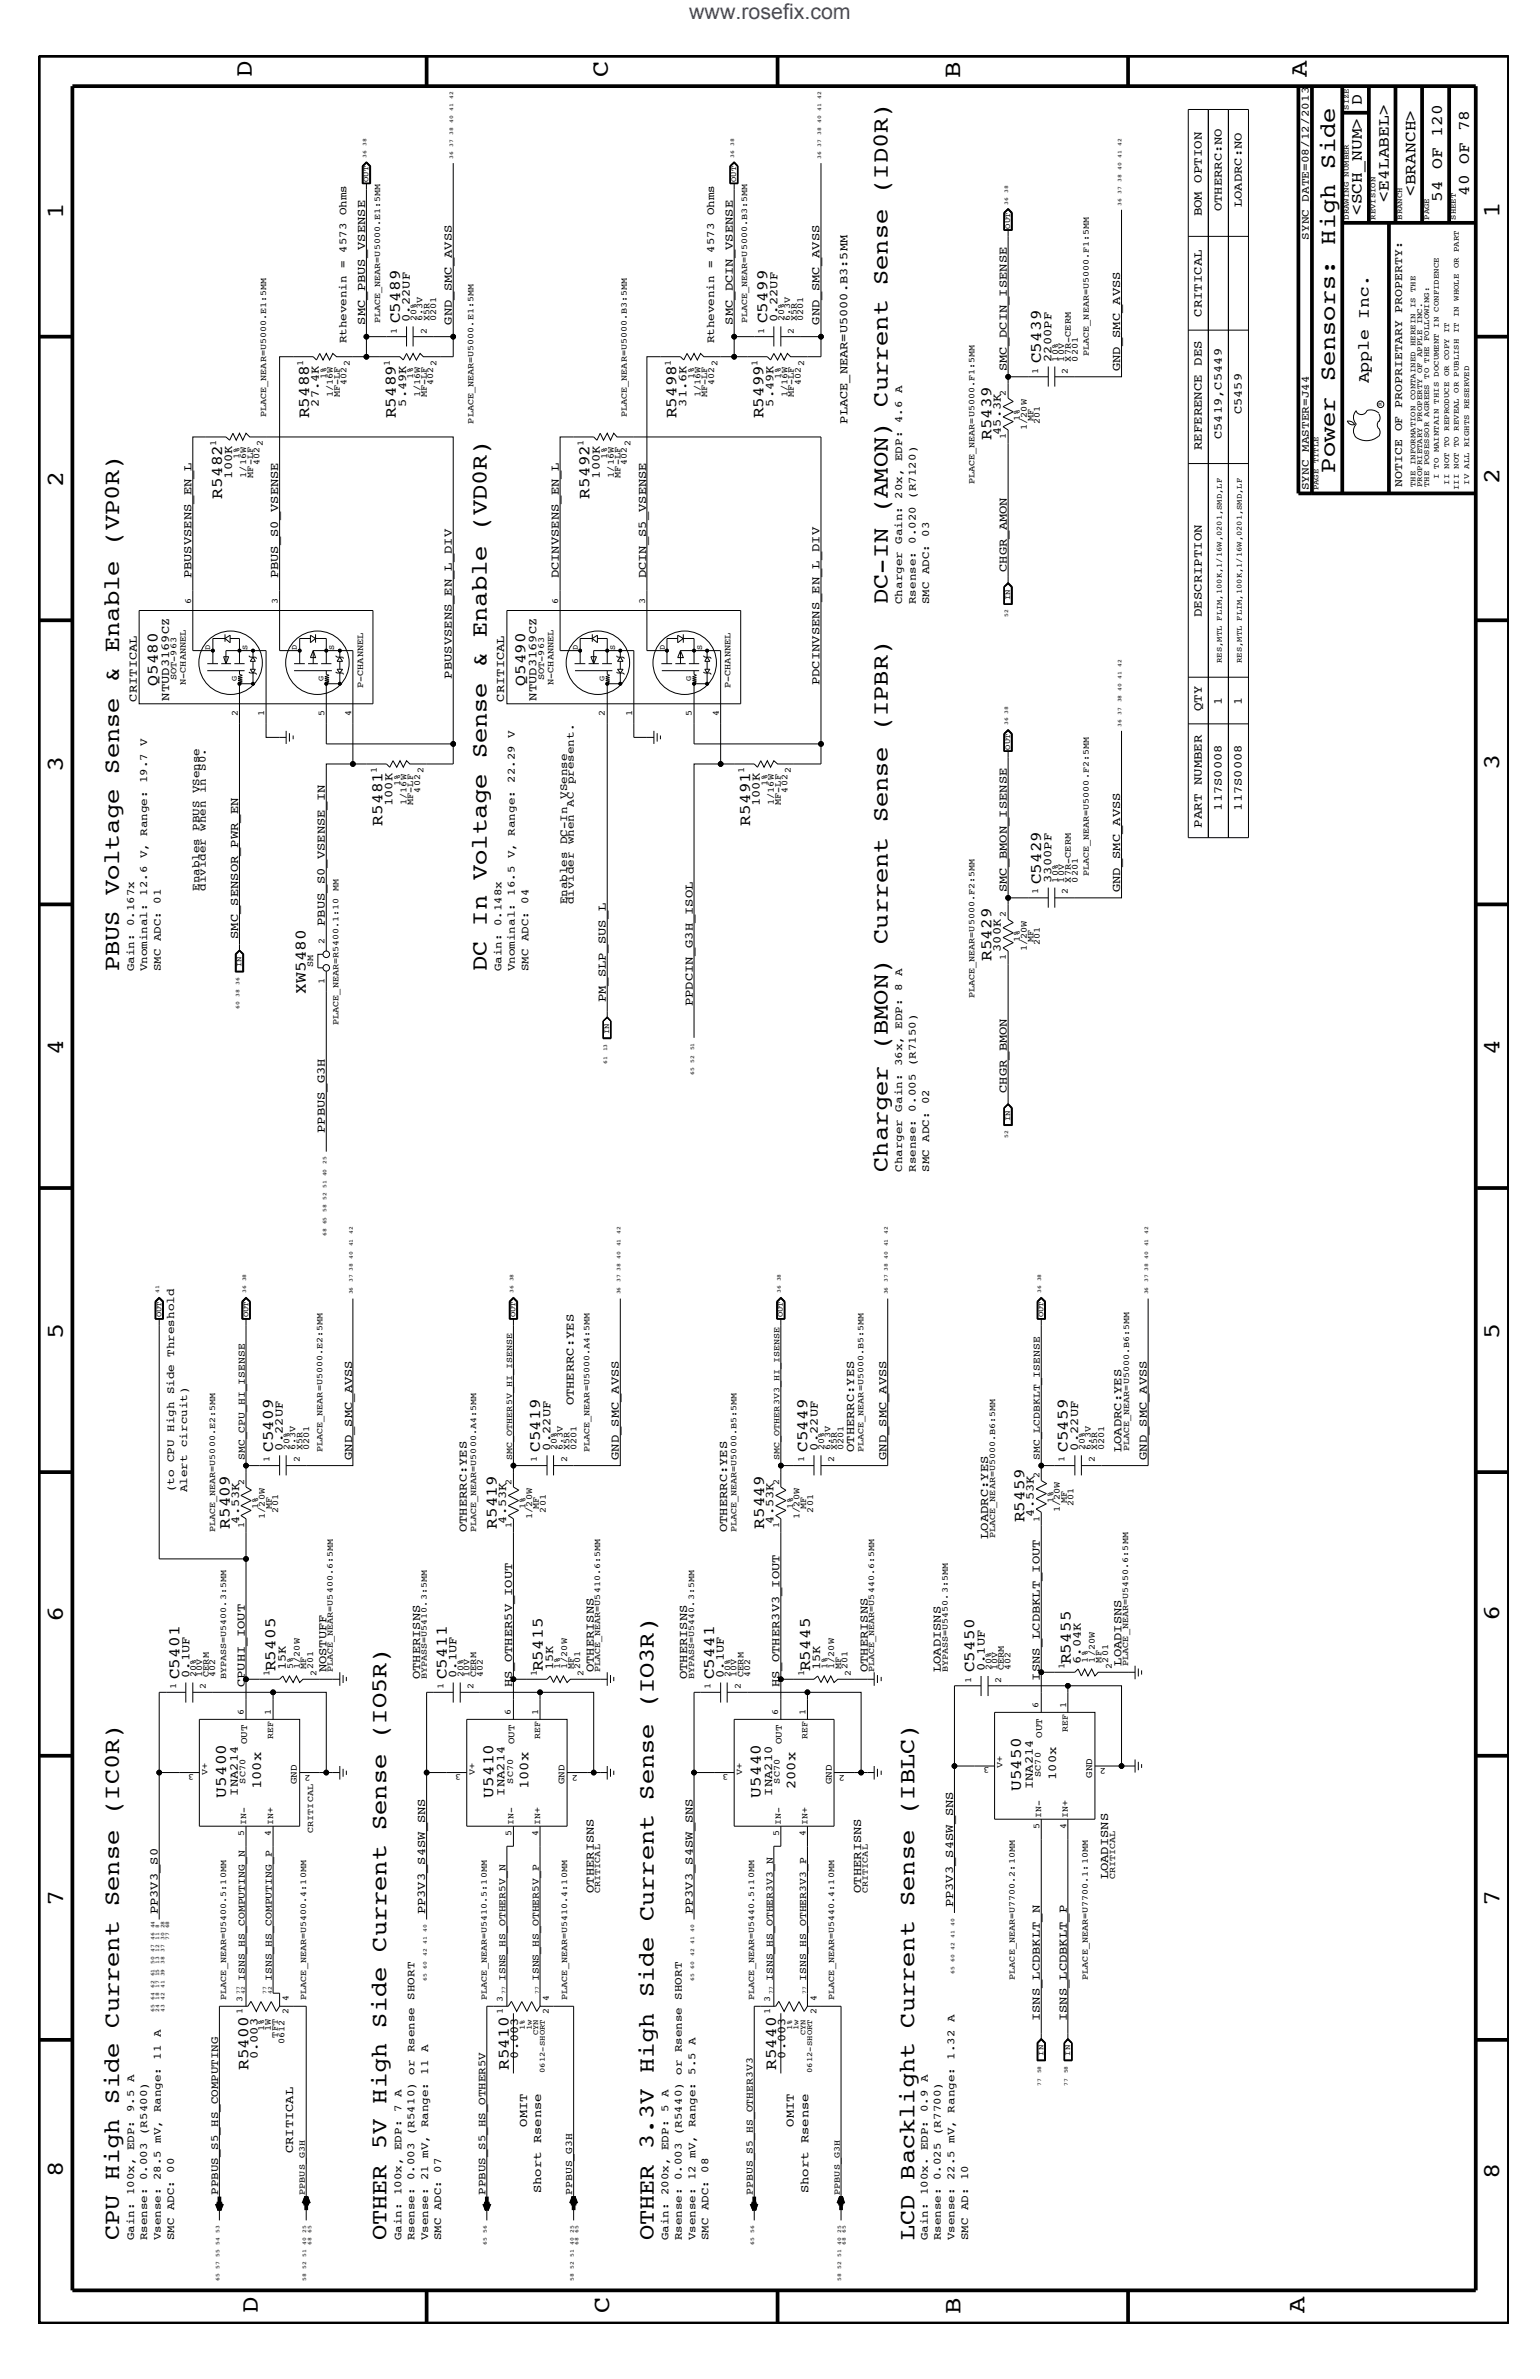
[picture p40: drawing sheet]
<svg xmlns="http://www.w3.org/2000/svg" width="279mm" height="432mm" viewBox="0 0 279 432" stroke-linecap="round" stroke-linejoin="round" font-family="sans-serif">
<defs><g id="words">
<g font-size="4.5">
<text x="45.7" y="14.1" transform="rotate(-90 45.7 14.1)">D</text>
<text x="110.4" y="14.1" transform="rotate(-90 110.4 14.1)">C</text>
<text x="174.2" y="14.2" transform="rotate(-90 174.2 14.2)">B</text>
<text x="237.1" y="14.1" transform="rotate(-90 237.1 14.1)">A</text>
<text x="11.5" y="39.8" transform="rotate(-90 11.5 39.8)">1</text>
<text x="272.1" y="39.6" transform="rotate(-90 272.1 39.6)">1</text>
<text x="11.5" y="88.3" transform="rotate(-90 11.5 88.3)">2</text>
<text x="272.1" y="87.9" transform="rotate(-90 272.1 87.9)">2</text>
<text x="11.5" y="140" transform="rotate(-90 11.5 140)">3</text>
<text x="272.1" y="139.8" transform="rotate(-90 272.1 139.8)">3</text>
<text x="11.5" y="191.5" transform="rotate(-90 11.5 191.5)">4</text>
<text x="272.1" y="191.4" transform="rotate(-90 272.1 191.4)">4</text>
<text x="11.5" y="243.1" transform="rotate(-90 11.5 243.1)">5</text>
<text x="272.1" y="243.1" transform="rotate(-90 272.1 243.1)">5</text>
<text x="11.5" y="294.5" transform="rotate(-90 11.5 294.5)">6</text>
<text x="272.1" y="294.1" transform="rotate(-90 272.1 294.1)">6</text>
<text x="11.5" y="346" transform="rotate(-90 11.5 346)">7</text>
<text x="272.1" y="346" transform="rotate(-90 272.1 346)">7</text>
<text x="11.5" y="395.1" transform="rotate(-90 11.5 395.1)">8</text>
<text x="272.1" y="395.6" transform="rotate(-90 272.1 395.6)">8</text>
<text x="46.8" y="419.9" transform="rotate(-90 46.8 419.9)">D</text>
<text x="110.6" y="419.9" transform="rotate(-90 110.6 419.9)">C</text>
<text x="236.7" y="419.9" transform="rotate(-90 236.7 419.9)">A</text>
<text x="174.3" y="420" transform="rotate(-90 174.3 420)">B</text>
</g>
<g font-size="4.1">
<text x="242.3" y="85.8" transform="rotate(-90 242.3 85.8)">Power Sensors: High Side</text>
<text x="161.1" y="109.6" transform="rotate(-90 161.1 109.6)">DC-IN (AMON) Current Sense (ID0R)</text>
<text x="21.6" y="176.3" transform="rotate(-90 21.6 176.3)">PBUS Voltage Sense &amp; Enable (VP0R)</text>
<text x="88.3" y="176.3" transform="rotate(-90 88.3 176.3)">DC In Voltage Sense &amp; Enable (VD0R)</text>
<text x="161.1" y="212.7" transform="rotate(-90 161.1 212.7)">Charger (BMON) Current Sense (IPBR)</text>
<text x="21.6" y="406.7" transform="rotate(-90 21.6 406.7)">CPU High Side Current Sense (IC0R)</text>
<text x="70.1" y="406.7" transform="rotate(-90 70.1 406.7)">OTHER 5V High Side Current Sense (IO5R)</text>
<text x="118.6" y="406.7" transform="rotate(-90 118.6 406.7)">OTHER 3.3V High Side Current Sense (IO3R)</text>
<text x="165.9" y="406.7" transform="rotate(-90 165.9 406.7)">LCD Backlight Current Sense (IBLC)</text>
</g>
<text font-size="3.9" fill="#00f" x="125" y="3.5">www.rosefix.com</text>
<g font-size="3">
<text x="247.1" y="19.1" transform="rotate(-90 247.1 19.1)">D</text>
<text x="256.8" y="35.6" transform="rotate(-90 256.8 35.6)">&lt;BRANCH&gt;</text>
<text x="266.6" y="35.6" transform="rotate(-90 266.6 35.6)">40 OF 78</text>
<text x="247.1" y="39.1" transform="rotate(-90 247.1 39.1)">&lt;SCH_NUM&gt;</text>
<text x="252" y="36.6" transform="rotate(-90 252 36.6)">&lt;E4LABEL&gt;</text>
<text x="261.6" y="36.6" transform="rotate(-90 261.6 36.6)">54 OF 120</text>
<text x="72.6" y="58.7" transform="rotate(-90 72.6 58.7)">C5489</text>
<text x="139.2" y="58.7" transform="rotate(-90 139.2 58.7)">C5499</text>
<text x="188.9" y="66" transform="rotate(-90 188.9 66)">C5439</text>
<text x="248.4" y="69.6" transform="rotate(-90 248.4 69.6)">Apple Inc.</text>
<text x="56.1" y="75.9" transform="rotate(-90 56.1 75.9)">R5488</text>
<text x="71.8" y="75.9" transform="rotate(-90 71.8 75.9)">R5489</text>
<text x="122.7" y="75.9" transform="rotate(-90 122.7 75.9)">R5498</text>
<text x="138.5" y="75.9" transform="rotate(-90 138.5 75.9)">R5499</text>
<text x="179.9" y="79.9" transform="rotate(-90 179.9 79.9)">R5439</text>
<text x="40.3" y="90.5" transform="rotate(-90 40.3 90.5)">R5482</text>
<text x="107" y="90.5" transform="rotate(-90 107 90.5)">R5492</text>
<text x="28.6" y="124.5" transform="rotate(-90 28.6 124.5)">Q5480</text>
<text x="95.4" y="124.5" transform="rotate(-90 95.4 124.5)">Q5490</text>
<text x="69.4" y="149.9" transform="rotate(-90 69.4 149.9)">R5481</text>
<text x="136.1" y="149.9" transform="rotate(-90 136.1 149.9)">R5491</text>
<text x="188.9" y="160.5" transform="rotate(-90 188.9 160.5)">C5429</text>
<text x="179.9" y="174.5" transform="rotate(-90 179.9 174.5)">R5429</text>
<text x="55.5" y="180.4" transform="rotate(-90 55.5 180.4)">XW5480</text>
<text x="49.6" y="263.6" transform="rotate(-90 49.6 263.6)">C5409</text>
<text x="98" y="263.6" transform="rotate(-90 98 263.6)">C5419</text>
<text x="146.5" y="263.6" transform="rotate(-90 146.5 263.6)">C5449</text>
<text x="193.7" y="263.6" transform="rotate(-90 193.7 263.6)">C5459</text>
<text x="41.7" y="277.5" transform="rotate(-90 41.7 277.5)">R5409</text>
<text x="90.1" y="277.5" transform="rotate(-90 90.1 277.5)">R5419</text>
<text x="138.6" y="277.5" transform="rotate(-90 138.6 277.5)">R5449</text>
<text x="185.9" y="276.3" transform="rotate(-90 185.9 276.3)">R5459</text>
<text x="32.5" y="304.8" transform="rotate(-90 32.5 304.8)">C5401</text>
<text x="50" y="303.4" transform="rotate(-90 50 303.4)">R5405</text>
<text x="81.1" y="304.8" transform="rotate(-90 81.1 304.8)">C5411</text>
<text x="98.5" y="303.4" transform="rotate(-90 98.5 303.4)">R5415</text>
<text x="129.6" y="304.8" transform="rotate(-90 129.6 304.8)">C5441</text>
<text x="147" y="303.4" transform="rotate(-90 147 303.4)">R5445</text>
<text x="176.8" y="303.5" transform="rotate(-90 176.8 303.5)">C5450</text>
<text x="194.3" y="302.1" transform="rotate(-90 194.3 302.1)">R5455</text>
<text x="41" y="326.3" transform="rotate(-90 41 326.3)">U5400</text>
<text x="89.5" y="326.3" transform="rotate(-90 89.5 326.3)">U5410</text>
<text x="138" y="326.3" transform="rotate(-90 138 326.3)">U5440</text>
<text x="185.3" y="325.1" transform="rotate(-90 185.3 325.1)">U5450</text>
<text x="45.1" y="375.8" transform="rotate(-90 45.1 375.8)">R5400</text>
<text x="92.3" y="375.8" transform="rotate(-90 92.3 375.8)">R5410</text>
<text x="140.8" y="375.8" transform="rotate(-90 140.8 375.8)">R5440</text>
</g>
<g font-size="2.5">
<text x="47.4" y="324.7" transform="rotate(-90 47.4 324.7)">100x</text>
<text x="95.9" y="324.7" transform="rotate(-90 95.9 324.7)">100x</text>
<text x="144.3" y="324.7" transform="rotate(-90 144.3 324.7)">200x</text>
</g>
<g font-size="2.3">
<text x="218" y="39.3" transform="rotate(-90 218 39.3)">BOM OPTION</text>
<text x="218" y="57.5" transform="rotate(-90 218 57.5)">CRITICAL</text>
<text x="218" y="81.7" transform="rotate(-90 218 81.7)">REFERENCE DES</text>
<text x="218" y="112" transform="rotate(-90 218 112)">DESCRIPTION</text>
<text x="218" y="129" transform="rotate(-90 218 129)">QTY</text>
<text x="218" y="150.2" transform="rotate(-90 218 150.2)">PART NUMBER</text>
</g>
<g font-size="2.2">
<text x="221.7" y="38.4" transform="rotate(-90 221.7 38.4)">OTHERRC:NO</text>
<text x="225.3" y="37.6" transform="rotate(-90 225.3 37.6)">LOADRC:NO</text>
<text x="66.2" y="58.9" transform="rotate(-90 66.2 58.9)">SMC_PBUS_VSENSE</text>
<text x="74.4" y="58.4" transform="rotate(-90 74.4 58.4)">0.22UF</text>
<text x="82" y="58.9" transform="rotate(-90 82 58.9)">GND_SMC_AVSS</text>
<text x="133" y="58.9" transform="rotate(-90 133 58.9)">SMC_DCIN_VSENSE</text>
<text x="141.1" y="58.4" transform="rotate(-90 141.1 58.4)">0.22UF</text>
<text x="148.7" y="58.9" transform="rotate(-90 148.7 58.9)">GND_SMC_AVSS</text>
<text x="190.8" y="65.7" transform="rotate(-90 190.8 65.7)">2200PF</text>
<text x="182.7" y="67.4" transform="rotate(-90 182.7 67.4)">SMC_DCIN_ISENSE</text>
<text x="203.2" y="67.4" transform="rotate(-90 203.2 67.4)">GND_SMC_AVSS</text>
<text x="57.9" y="73.8" transform="rotate(-90 57.9 73.8)">27.4K</text>
<text x="73.7" y="73.8" transform="rotate(-90 73.7 73.8)">5.49K</text>
<text x="124.6" y="73.8" transform="rotate(-90 124.6 73.8)">31.6K</text>
<text x="140.3" y="73.8" transform="rotate(-90 140.3 73.8)">5.49K</text>
<text x="153.8" y="76.9" transform="rotate(-90 153.8 76.9)">PLACE_NEAR=U5000.B3:5MM</text>
<text x="225.3" y="75.2" transform="rotate(-90 225.3 75.2)">C5459</text>
<text x="181.6" y="79" transform="rotate(-90 181.6 79)">45.3K</text>
<text x="221.7" y="79.8" transform="rotate(-90 221.7 79.8)">C5419,C5449</text>
<text x="42.1" y="86.9" transform="rotate(-90 42.1 86.9)">100K</text>
<text x="108.8" y="86.9" transform="rotate(-90 108.8 86.9)">100K</text>
<text x="34.7" y="105" transform="rotate(-90 34.7 105)">PBUSVSENS_EN_L</text>
<text x="50.5" y="105" transform="rotate(-90 50.5 105)">PBUS_S0_VSENSE</text>
<text x="101.4" y="105" transform="rotate(-90 101.4 105)">DCINVSENS_EN_L</text>
<text x="117.2" y="105" transform="rotate(-90 117.2 105)">DCIN_S5_VSENSE</text>
<text x="182.7" y="103.8" transform="rotate(-90 182.7 103.8)">CHGR_AMON</text>
<text x="82" y="123.2" transform="rotate(-90 82 123.2)">PBUSVSENS_EN_L_DIV</text>
<text x="148.7" y="124.4" transform="rotate(-90 148.7 124.4)">PDCINVSENS_EN_L_DIV</text>
<text x="24.8" y="127.3" transform="rotate(-90 24.8 127.3)">CRITICAL</text>
<text x="30.7" y="127.2" transform="rotate(-90 30.7 127.2)">NTUD3169CZ</text>
<text x="91.5" y="127.3" transform="rotate(-90 91.5 127.3)">CRITICAL</text>
<text x="97.3" y="127.2" transform="rotate(-90 97.3 127.2)">NTUD3169CZ</text>
<text x="221.7" y="127.9" transform="rotate(-90 221.7 127.9)">1</text>
<text x="225.3" y="127.9" transform="rotate(-90 225.3 127.9)">1</text>
<text x="71.2" y="146.3" transform="rotate(-90 71.2 146.3)">100K</text>
<text x="137.9" y="146.3" transform="rotate(-90 137.9 146.3)">100K</text>
<text x="221.7" y="147.2" transform="rotate(-90 221.7 147.2)">117S0008</text>
<text x="225.3" y="147.2" transform="rotate(-90 225.3 147.2)">117S0008</text>
<text x="182.7" y="162" transform="rotate(-90 182.7 162)">SMC_BMON_ISENSE</text>
<text x="190.8" y="160.3" transform="rotate(-90 190.8 160.3)">3300PF</text>
<text x="203.2" y="162" transform="rotate(-90 203.2 162)">GND_SMC_AVSS</text>
<text x="43.2" y="170.4" transform="rotate(-90 43.2 170.4)">SMC_SENSOR_PWR_EN</text>
<text x="59" y="168.1" transform="rotate(-90 59 168.1)">PBUS_S0_VSENSE_IN</text>
<text x="181.6" y="172.8" transform="rotate(-90 181.6 172.8)">300K</text>
<text x="109.9" y="181.9" transform="rotate(-90 109.9 181.9)">PM_SLP_SUS_L</text>
<text x="125.7" y="182.6" transform="rotate(-90 125.7 182.6)">PPDCIN_G3H_ISOL</text>
<text x="182.7" y="198.4" transform="rotate(-90 182.7 198.4)">CHGR_BMON</text>
<text x="59" y="205.7" transform="rotate(-90 59 205.7)">PPBUS_G3H</text>
<text x="104.1" y="255.1" transform="rotate(-90 104.1 255.1)">OTHERRC:YES</text>
<text x="51.3" y="263.3" transform="rotate(-90 51.3 263.3)">0.22UF</text>
<text x="99.9" y="263.3" transform="rotate(-90 99.9 263.3)">0.22UF</text>
<text x="148.4" y="263.3" transform="rotate(-90 148.4 263.3)">0.22UF</text>
<text x="155" y="263.6" transform="rotate(-90 155 263.6)">OTHERRC:YES</text>
<text x="195.6" y="263.3" transform="rotate(-90 195.6 263.3)">0.22UF</text>
<text x="203.5" y="263.6" transform="rotate(-90 203.5 263.6)">LOADRC:YES</text>
<text x="63.9" y="265" transform="rotate(-90 63.9 265)">GND_SMC_AVSS</text>
<text x="112.3" y="265" transform="rotate(-90 112.3 265)">GND_SMC_AVSS</text>
<text x="160.8" y="265" transform="rotate(-90 160.8 265)">GND_SMC_AVSS</text>
<text x="208.1" y="265" transform="rotate(-90 208.1 265)">GND_SMC_AVSS</text>
<text x="187.6" y="275.3" transform="rotate(-90 187.6 275.3)">4.53K</text>
<text x="43.4" y="276.6" transform="rotate(-90 43.4 276.6)">4.53K</text>
<text x="84.7" y="278.1" transform="rotate(-90 84.7 278.1)">OTHERRC:YES</text>
<text x="91.8" y="276.6" transform="rotate(-90 91.8 276.6)">4.53K</text>
<text x="131.9" y="278.1" transform="rotate(-90 131.9 278.1)">OTHERRC:YES</text>
<text x="140.3" y="276.6" transform="rotate(-90 140.3 276.6)">4.53K</text>
<text x="179.3" y="279.3" transform="rotate(-90 179.3 279.3)">LOADRC:YES</text>
<text x="34.4" y="304.5" transform="rotate(-90 34.4 304.5)">0.1UF</text>
<text x="51.8" y="303.2" transform="rotate(-90 51.8 303.2)">15K</text>
<text x="59.2" y="303.5" transform="rotate(-90 59.2 303.5)">NOSTUFF</text>
<text x="76.2" y="304.8" transform="rotate(-90 76.2 304.8)">OTHERISNS</text>
<text x="82.8" y="304.5" transform="rotate(-90 82.8 304.5)">0.1UF</text>
<text x="100.4" y="303.2" transform="rotate(-90 100.4 303.2)">15K</text>
<text x="107.7" y="303.5" transform="rotate(-90 107.7 303.5)">OTHERISNS</text>
<text x="124.7" y="304.8" transform="rotate(-90 124.7 304.8)">OTHERISNS</text>
<text x="131.3" y="304.5" transform="rotate(-90 131.3 304.5)">0.1UF</text>
<text x="148.8" y="303.2" transform="rotate(-90 148.8 303.2)">15K</text>
<text x="157.4" y="303.5" transform="rotate(-90 157.4 303.5)">OTHERISNS</text>
<text x="170.7" y="303.5" transform="rotate(-90 170.7 303.5)">LOADISNS</text>
<text x="178.7" y="303.4" transform="rotate(-90 178.7 303.4)">0.1UF</text>
<text x="188.7" y="305.1" transform="rotate(-90 188.7 305.1)">ISNS_LCDBKLT_IOUT</text>
<text x="196.1" y="302" transform="rotate(-90 196.1 302)">6.04K</text>
<text x="203.5" y="302.3" transform="rotate(-90 203.5 302.3)">LOADISNS</text>
<text x="44.4" y="306.2" transform="rotate(-90 44.4 306.2)">CPUHI_IOUT</text>
<text x="92.9" y="306.2" transform="rotate(-90 92.9 306.2)">HS_OTHER5V_IOUT</text>
<text x="141.4" y="306.2" transform="rotate(-90 141.4 306.2)">HS_OTHER3V3_IOUT</text>
<text x="191.6" y="323" transform="rotate(-90 191.6 323)">100x</text>
<text x="43.1" y="325.9" transform="rotate(-90 43.1 325.9)">INA214</text>
<text x="91.6" y="325.9" transform="rotate(-90 91.6 325.9)">INA214</text>
<text x="140.1" y="325.9" transform="rotate(-90 140.1 325.9)">INA210</text>
<text x="187.4" y="324.7" transform="rotate(-90 187.4 324.7)">INA214</text>
<text x="201" y="341.1" transform="rotate(-90 201 341.1)">LOADISNS</text>
<text x="28.6" y="347.5" transform="rotate(-90 28.6 347.5)">PP3V3_S0</text>
<text x="77.2" y="347.5" transform="rotate(-90 77.2 347.5)">PP3V3_S4SW_SNS</text>
<text x="107.7" y="343.6" transform="rotate(-90 107.7 343.6)">OTHERISNS</text>
<text x="125.7" y="347.5" transform="rotate(-90 125.7 347.5)">PP3V3_S4SW_SNS</text>
<text x="156.2" y="343.6" transform="rotate(-90 156.2 343.6)">OTHERISNS</text>
<text x="172.9" y="346.2" transform="rotate(-90 172.9 346.2)">PP3V3_S4SW_SNS</text>
<text x="188.7" y="366.9" transform="rotate(-90 188.7 366.9)">ISNS_LCDBKLT_N</text>
<text x="193.6" y="366.9" transform="rotate(-90 193.6 366.9)">ISNS_LCDBKLT_P</text>
<text x="46.8" y="373.8" transform="rotate(-90 46.8 373.8)">0.003</text>
<text x="94" y="373.6" transform="rotate(-90 94 373.6)">0.003</text>
<text x="142.5" y="373.6" transform="rotate(-90 142.5 373.6)">0.003</text>
<text x="95.6" y="386" transform="rotate(-90 95.6 386)">OMIT</text>
<text x="144" y="386" transform="rotate(-90 144 386)">OMIT</text>
<text x="53.2" y="390.8" transform="rotate(-90 53.2 390.8)">CRITICAL</text>
<text x="98.2" y="398.1" transform="rotate(-90 98.2 398.1)">Short Rsense</text>
<text x="146.7" y="398.1" transform="rotate(-90 146.7 398.1)">Short Rsense</text>
</g>
<text font-size="2.1" x="254.4" y="88.4" transform="rotate(-90 254.4 88.4)">NOTICE OF PROPRIETARY PROPERTY:</text>
<g font-size="2">
<text x="237.4" y="43.5" transform="rotate(-90 237.4 43.5)">SYNC_DATE=08/12/2013</text>
<text x="62.8" y="62.3" transform="rotate(-90 62.8 62.3)">Rthevenin = 4573 Ohms</text>
<text x="129.6" y="62.3" transform="rotate(-90 129.6 62.3)">Rthevenin = 4573 Ohms</text>
<text x="237.4" y="89" transform="rotate(-90 237.4 89)">SYNC_MASTER=J44</text>
<text x="163.7" y="109.6" transform="rotate(-90 163.7 109.6)">Charger Gain: 20x, EDP: 4.6 A</text>
<text x="166.1" y="109.6" transform="rotate(-90 166.1 109.6)">Rsense: 0.020 (R7120)</text>
<text x="168.6" y="109.6" transform="rotate(-90 168.6 109.6)">SMC ADC: 03</text>
<text x="36.2" y="161.7" transform="rotate(-90 36.2 161.7)">Enables PBUS VSense</text>
<text x="37.4" y="161.7" transform="rotate(-90 37.4 161.7)">divider when in S0.</text>
<text x="102.9" y="164.2" transform="rotate(-90 102.9 164.2)">Enables DC-In VSense</text>
<text x="104.1" y="164.2" transform="rotate(-90 104.1 164.2)">divider when AC present.</text>
<text x="24.3" y="176.3" transform="rotate(-90 24.3 176.3)">Gain: 0.167x</text>
<text x="26.7" y="176.3" transform="rotate(-90 26.7 176.3)">Vnominal: 12.6 V, Range: 19.7 V</text>
<text x="29.2" y="176.3" transform="rotate(-90 29.2 176.3)">SMC ADC: 01</text>
<text x="91" y="176.3" transform="rotate(-90 91 176.3)">Gain: 0.148x</text>
<text x="93.4" y="176.3" transform="rotate(-90 93.4 176.3)">Vnominal: 16.5 V, Range: 22.29 V</text>
<text x="95.9" y="176.3" transform="rotate(-90 95.9 176.3)">SMC ADC: 04</text>
<text x="163.7" y="212.7" transform="rotate(-90 163.7 212.7)">Charger Gain: 36x, EDP: 8 A</text>
<text x="166.1" y="212.7" transform="rotate(-90 166.1 212.7)">Rsense: 0.005 (R7150)</text>
<text x="168.6" y="212.7" transform="rotate(-90 168.6 212.7)">SMC ADC: 02</text>
<text x="31.6" y="270.8" transform="rotate(-90 31.6 270.8)">(to CPU High Side Threshold</text>
<text x="34" y="270.8" transform="rotate(-90 34 270.8)">Alert circuit)</text>
<text x="39.6" y="398.4" transform="rotate(-90 39.6 398.4)">PPBUS_S5_HS_COMPUTING</text>
<text x="88.1" y="398.4" transform="rotate(-90 88.1 398.4)">PPBUS_S5_HS_OTHER5V</text>
<text x="24.3" y="406.7" transform="rotate(-90 24.3 406.7)">Gain: 100x, EDP: 9.5 A</text>
<text x="26.7" y="406.7" transform="rotate(-90 26.7 406.7)">Rsense: 0.003 (R5400)</text>
<text x="29.2" y="406.7" transform="rotate(-90 29.2 406.7)">Vsense: 28.5 mV, Range: 11 A</text>
<text x="31.6" y="406.7" transform="rotate(-90 31.6 406.7)">SMC ADC: 00</text>
<text x="72.8" y="406.7" transform="rotate(-90 72.8 406.7)">Gain: 100x, EDP: 7 A</text>
<text x="75.2" y="406.7" transform="rotate(-90 75.2 406.7)">Rsense: 0.003 (R5410) or Rsense SHORT</text>
<text x="77.7" y="406.7" transform="rotate(-90 77.7 406.7)">Vsense: 21 mV, Range: 11 A</text>
<text x="80" y="406.7" transform="rotate(-90 80 406.7)">SMC ADC: 07</text>
<text x="121.3" y="406.7" transform="rotate(-90 121.3 406.7)">Gain: 200x, EDP: 5 A</text>
<text x="123.7" y="406.7" transform="rotate(-90 123.7 406.7)">Rsense: 0.003 (R5440) or Rsense SHORT</text>
<text x="126.2" y="406.7" transform="rotate(-90 126.2 406.7)">Vsense: 12 mV, Range: 5.5 A</text>
<text x="128.6" y="406.7" transform="rotate(-90 128.6 406.7)">SMC ADC: 08</text>
<text x="168.3" y="406.7" transform="rotate(-90 168.3 406.7)">Gain: 100x. EDP: 0.9 A</text>
<text x="170.7" y="406.7" transform="rotate(-90 170.7 406.7)">Rsense: 0.025 (R7700)</text>
<text x="173.2" y="406.7" transform="rotate(-90 173.2 406.7)">Vsense: 22.5 mV, Range: 1.32 A</text>
<text x="175.6" y="406.7" transform="rotate(-90 175.6 406.7)">SMC AD: 10</text>
</g>
<g font-size="1.9">
<text x="44.4" y="265" transform="rotate(-90 44.4 265)">SMC_CPU_HI_ISENSE</text>
<text x="188.7" y="265" transform="rotate(-90 188.7 265)">SMC_LCDBKLT_ISENSE</text>
<text x="44.4" y="359.6" transform="rotate(-90 44.4 359.6)">ISNS_HS_COMPUTING_N</text>
<text x="49.3" y="359.6" transform="rotate(-90 49.3 359.6)">ISNS_HS_COMPUTING_P</text>
<text x="91.7" y="359.6" transform="rotate(-90 91.7 359.6)">ISNS_HS_OTHER5V_N</text>
<text x="97.7" y="359.6" transform="rotate(-90 97.7 359.6)">ISNS_HS_OTHER5V_P</text>
<text x="140.2" y="359.6" transform="rotate(-90 140.2 359.6)">ISNS_HS_OTHER3V3_N</text>
<text x="146.2" y="359.6" transform="rotate(-90 146.2 359.6)">ISNS_HS_OTHER3V3_P</text>
<text x="103.8" y="398.4" transform="rotate(-90 103.8 398.4)">PPBUS_G3H</text>
<text x="136.6" y="398.4" transform="rotate(-90 136.6 398.4)">PPBUS_S5_HS_OTHER3V3</text>
</g>
<g font-size="1.8">
<text x="44.8" y="316.6" transform="rotate(-90 44.8 316.6)">OUT</text>
<text x="93.3" y="316.6" transform="rotate(-90 93.3 316.6)">OUT</text>
<text x="141.8" y="316.6" transform="rotate(-90 141.8 316.6)">OUT</text>
<text x="189.1" y="315.4" transform="rotate(-90 189.1 315.4)">OUT</text>
<text x="53.9" y="323.8" transform="rotate(-90 53.9 323.8)">GND</text>
<text x="102.4" y="323.8" transform="rotate(-90 102.4 323.8)">GND</text>
<text x="150.9" y="323.8" transform="rotate(-90 150.9 323.8)">GND</text>
<text x="198.1" y="322.7" transform="rotate(-90 198.1 322.7)">GND</text>
</g>
<g font-size="1.7">
<text x="75.6" y="58.3" transform="rotate(-90 75.6 58.3)">20%</text>
<text x="76.7" y="58.3" transform="rotate(-90 76.7 58.3)">6.3V</text>
<text x="77.9" y="58.3" transform="rotate(-90 77.9 58.3)">X5R</text>
<text x="79.1" y="58.3" transform="rotate(-90 79.1 58.3)">0201</text>
<text x="142.3" y="58.3" transform="rotate(-90 142.3 58.3)">20%</text>
<text x="143.4" y="58.3" transform="rotate(-90 143.4 58.3)">6.3V</text>
<text x="144.6" y="58.3" transform="rotate(-90 144.6 58.3)">X5R</text>
<text x="145.7" y="58.3" transform="rotate(-90 145.7 58.3)">0201</text>
<text x="72" y="60.5" transform="rotate(-90 72 60.5)">1</text>
<text x="77.4" y="60.5" transform="rotate(-90 77.4 60.5)">2</text>
<text x="138.6" y="60.5" transform="rotate(-90 138.6 60.5)">1</text>
<text x="144" y="60.5" transform="rotate(-90 144 60.5)">2</text>
<text x="192" y="65.6" transform="rotate(-90 192 65.6)">10%</text>
<text x="193.1" y="65.6" transform="rotate(-90 193.1 65.6)">10V</text>
<text x="194.3" y="65.6" transform="rotate(-90 194.3 65.6)">X7R-CERM</text>
<text x="195.5" y="65.6" transform="rotate(-90 195.5 65.6)">0201</text>
<text x="55" y="66.5" transform="rotate(-90 55 66.5)">1</text>
<text x="59.2" y="68.7" transform="rotate(-90 59.2 68.7)">1%</text>
<text x="62.9" y="69.8" transform="rotate(-90 62.9 69.8)">402</text>
<text x="63.4" y="66.5" transform="rotate(-90 63.4 66.5)">2</text>
<text x="70.7" y="66.5" transform="rotate(-90 70.7 66.5)">1</text>
<text x="75" y="68.7" transform="rotate(-90 75 68.7)">1%</text>
<text x="78.6" y="69.8" transform="rotate(-90 78.6 69.8)">402</text>
<text x="79.2" y="66.5" transform="rotate(-90 79.2 66.5)">2</text>
<text x="121.7" y="66.5" transform="rotate(-90 121.7 66.5)">1</text>
<text x="125.9" y="68.7" transform="rotate(-90 125.9 68.7)">1%</text>
<text x="129.6" y="69.8" transform="rotate(-90 129.6 69.8)">402</text>
<text x="130.2" y="66.5" transform="rotate(-90 130.2 66.5)">2</text>
<text x="137.4" y="66.5" transform="rotate(-90 137.4 66.5)">1</text>
<text x="141.7" y="68.7" transform="rotate(-90 141.7 68.7)">1%</text>
<text x="145.3" y="69.8" transform="rotate(-90 145.3 69.8)">402</text>
<text x="145.9" y="66.5" transform="rotate(-90 145.9 66.5)">2</text>
<text x="182.5" y="71.9" transform="rotate(-90 182.5 71.9)">2</text>
<text x="188.3" y="67.8" transform="rotate(-90 188.3 67.8)">1</text>
<text x="193.7" y="67.8" transform="rotate(-90 193.7 67.8)">2</text>
<text x="60.4" y="72.1" transform="rotate(-90 60.4 72.1)">1/16W</text>
<text x="61.7" y="72.1" transform="rotate(-90 61.7 72.1)">MF-LF</text>
<text x="76.2" y="72.1" transform="rotate(-90 76.2 72.1)">1/16W</text>
<text x="77.4" y="72.1" transform="rotate(-90 77.4 72.1)">MF-LF</text>
<text x="127.1" y="72.1" transform="rotate(-90 127.1 72.1)">1/16W</text>
<text x="128.3" y="72.1" transform="rotate(-90 128.3 72.1)">MF-LF</text>
<text x="142.9" y="72.1" transform="rotate(-90 142.9 72.1)">1/16W</text>
<text x="144" y="72.1" transform="rotate(-90 144 72.1)">MF-LF</text>
<text x="185" y="76.4" transform="rotate(-90 185 76.4)">1%</text>
<text x="187.5" y="76.4" transform="rotate(-90 187.5 76.4)">MF</text>
<text x="188.7" y="76.9" transform="rotate(-90 188.7 76.9)">201</text>
<text x="39.2" y="81" transform="rotate(-90 39.2 81)">1</text>
<text x="43.5" y="83.3" transform="rotate(-90 43.5 83.3)">1%</text>
<text x="47.7" y="81" transform="rotate(-90 47.7 81)">2</text>
<text x="105.9" y="81" transform="rotate(-90 105.9 81)">1</text>
<text x="110.2" y="83.3" transform="rotate(-90 110.2 83.3)">1%</text>
<text x="114.4" y="81" transform="rotate(-90 114.4 81)">2</text>
<text x="182.5" y="79.8" transform="rotate(-90 182.5 79.8)">1</text>
<text x="186.3" y="78.1" transform="rotate(-90 186.3 78.1)">1/20W</text>
<text x="44.6" y="86.7" transform="rotate(-90 44.6 86.7)">1/16W</text>
<text x="45.9" y="86.7" transform="rotate(-90 45.9 86.7)">MF-LF</text>
<text x="47.1" y="84.4" transform="rotate(-90 47.1 84.4)">402</text>
<text x="111.4" y="86.7" transform="rotate(-90 111.4 86.7)">1/16W</text>
<text x="112.6" y="86.7" transform="rotate(-90 112.6 86.7)">MF-LF</text>
<text x="113.7" y="84.4" transform="rotate(-90 113.7 84.4)">402</text>
<text x="34.7" y="109.6" transform="rotate(-90 34.7 109.6)">6</text>
<text x="50.4" y="109.6" transform="rotate(-90 50.4 109.6)">3</text>
<text x="101.3" y="109.6" transform="rotate(-90 101.3 109.6)">6</text>
<text x="117" y="109.6" transform="rotate(-90 117 109.6)">3</text>
<text x="32" y="123.5" transform="rotate(-90 32 123.5)">SOT-963</text>
<text x="33.7" y="124.3" transform="rotate(-90 33.7 124.3)">N-CHANNEL</text>
<text x="65.9" y="124.9" transform="rotate(-90 65.9 124.9)">P-CHANNEL</text>
<text x="98.7" y="123.5" transform="rotate(-90 98.7 123.5)">SOT-963</text>
<text x="100.4" y="124.3" transform="rotate(-90 100.4 124.3)">N-CHANNEL</text>
<text x="132.5" y="124.9" transform="rotate(-90 132.5 124.9)">P-CHANNEL</text>
<text x="43.1" y="129.9" transform="rotate(-90 43.1 129.9)">2</text>
<text x="47.9" y="130" transform="rotate(-90 47.9 130)">1</text>
<text x="58.9" y="129.9" transform="rotate(-90 58.9 129.9)">5</text>
<text x="63.7" y="130" transform="rotate(-90 63.7 130)">4</text>
<text x="109.8" y="129.9" transform="rotate(-90 109.8 129.9)">2</text>
<text x="114.7" y="130" transform="rotate(-90 114.7 130)">1</text>
<text x="125.5" y="129.9" transform="rotate(-90 125.5 129.9)">5</text>
<text x="130.4" y="130" transform="rotate(-90 130.4 130)">4</text>
<text x="68.4" y="140.4" transform="rotate(-90 68.4 140.4)">1</text>
<text x="72.6" y="142.7" transform="rotate(-90 72.6 142.7)">1%</text>
<text x="76.2" y="143.8" transform="rotate(-90 76.2 143.8)">402</text>
<text x="76.8" y="140.4" transform="rotate(-90 76.8 140.4)">2</text>
<text x="135" y="140.4" transform="rotate(-90 135 140.4)">1</text>
<text x="139.2" y="142.7" transform="rotate(-90 139.2 142.7)">1%</text>
<text x="142.9" y="143.8" transform="rotate(-90 142.9 143.8)">402</text>
<text x="143.5" y="140.4" transform="rotate(-90 143.5 140.4)">2</text>
<text x="73.8" y="146.1" transform="rotate(-90 73.8 146.1)">1/16W</text>
<text x="75" y="146.1" transform="rotate(-90 75 146.1)">MF-LF</text>
<text x="140.4" y="146.1" transform="rotate(-90 140.4 146.1)">1/16W</text>
<text x="141.7" y="146.1" transform="rotate(-90 141.7 146.1)">MF-LF</text>
<text x="192" y="160.2" transform="rotate(-90 192 160.2)">10%</text>
<text x="193.1" y="160.2" transform="rotate(-90 193.1 160.2)">10V</text>
<text x="194.3" y="160.2" transform="rotate(-90 194.3 160.2)">X7R-CERM</text>
<text x="195.5" y="160.2" transform="rotate(-90 195.5 160.2)">0201</text>
<text x="182.5" y="166.5" transform="rotate(-90 182.5 166.5)">2</text>
<text x="188.3" y="162.3" transform="rotate(-90 188.3 162.3)">1</text>
<text x="193.7" y="162.3" transform="rotate(-90 193.7 162.3)">2</text>
<text x="58.9" y="171.4" transform="rotate(-90 58.9 171.4)">2</text>
<text x="185" y="170.9" transform="rotate(-90 185 170.9)">1%</text>
<text x="186.3" y="172.6" transform="rotate(-90 186.3 172.6)">1/20W</text>
<text x="187.5" y="170.9" transform="rotate(-90 187.5 170.9)">MF</text>
<text x="188.7" y="171.5" transform="rotate(-90 188.7 171.5)">201</text>
<text x="56.8" y="175.6" transform="rotate(-90 56.8 175.6)">SM</text>
<text x="58.9" y="178.7" transform="rotate(-90 58.9 178.7)">1</text>
<text x="182.5" y="174.3" transform="rotate(-90 182.5 174.3)">1</text>
<text x="52.5" y="263.2" transform="rotate(-90 52.5 263.2)">20%</text>
<text x="53.6" y="263.2" transform="rotate(-90 53.6 263.2)">6.3V</text>
<text x="54.9" y="263.2" transform="rotate(-90 54.9 263.2)">X5R</text>
<text x="56.1" y="263.2" transform="rotate(-90 56.1 263.2)">0201</text>
<text x="101" y="263.2" transform="rotate(-90 101 263.2)">20%</text>
<text x="102.1" y="263.2" transform="rotate(-90 102.1 263.2)">6.3V</text>
<text x="103.3" y="263.2" transform="rotate(-90 103.3 263.2)">X5R</text>
<text x="104.6" y="263.2" transform="rotate(-90 104.6 263.2)">0201</text>
<text x="149.5" y="263.2" transform="rotate(-90 149.5 263.2)">20%</text>
<text x="150.7" y="263.2" transform="rotate(-90 150.7 263.2)">6.3V</text>
<text x="151.8" y="263.2" transform="rotate(-90 151.8 263.2)">X5R</text>
<text x="153" y="263.2" transform="rotate(-90 153 263.2)">0201</text>
<text x="196.8" y="263.2" transform="rotate(-90 196.8 263.2)">20%</text>
<text x="197.9" y="263.2" transform="rotate(-90 197.9 263.2)">6.3V</text>
<text x="199.1" y="263.2" transform="rotate(-90 199.1 263.2)">X5R</text>
<text x="200.3" y="263.2" transform="rotate(-90 200.3 263.2)">0201</text>
<text x="44.3" y="269.5" transform="rotate(-90 44.3 269.5)">2</text>
<text x="48.9" y="265.3" transform="rotate(-90 48.9 265.3)">1</text>
<text x="54.4" y="265.3" transform="rotate(-90 54.4 265.3)">2</text>
<text x="92.8" y="269.5" transform="rotate(-90 92.8 269.5)">2</text>
<text x="97.4" y="265.3" transform="rotate(-90 97.4 265.3)">1</text>
<text x="102.9" y="265.3" transform="rotate(-90 102.9 265.3)">2</text>
<text x="141.3" y="269.5" transform="rotate(-90 141.3 269.5)">2</text>
<text x="145.9" y="265.3" transform="rotate(-90 145.9 265.3)">1</text>
<text x="151.3" y="265.3" transform="rotate(-90 151.3 265.3)">2</text>
<text x="188.6" y="268.3" transform="rotate(-90 188.6 268.3)">2</text>
<text x="193.2" y="265.3" transform="rotate(-90 193.2 265.3)">1</text>
<text x="198.7" y="265.3" transform="rotate(-90 198.7 265.3)">2</text>
<text x="46.8" y="274" transform="rotate(-90 46.8 274)">1%</text>
<text x="48" y="275.7" transform="rotate(-90 48 275.7)">1/20W</text>
<text x="49.3" y="274" transform="rotate(-90 49.3 274)">MF</text>
<text x="50.5" y="274.5" transform="rotate(-90 50.5 274.5)">201</text>
<text x="95.4" y="274" transform="rotate(-90 95.4 274)">1%</text>
<text x="96.5" y="275.7" transform="rotate(-90 96.5 275.7)">1/20W</text>
<text x="97.7" y="274" transform="rotate(-90 97.7 274)">MF</text>
<text x="99" y="274.5" transform="rotate(-90 99 274.5)">201</text>
<text x="143.9" y="274" transform="rotate(-90 143.9 274)">1%</text>
<text x="145.1" y="275.7" transform="rotate(-90 145.1 275.7)">1/20W</text>
<text x="146.2" y="274" transform="rotate(-90 146.2 274)">MF</text>
<text x="147.5" y="274.5" transform="rotate(-90 147.5 274.5)">201</text>
<text x="191.1" y="272.8" transform="rotate(-90 191.1 272.8)">1%</text>
<text x="192.3" y="274.5" transform="rotate(-90 192.3 274.5)">1/20W</text>
<text x="193.6" y="272.8" transform="rotate(-90 193.6 272.8)">MF</text>
<text x="194.8" y="273.3" transform="rotate(-90 194.8 273.3)">201</text>
<text x="44.3" y="277.4" transform="rotate(-90 44.3 277.4)">1</text>
<text x="92.8" y="277.4" transform="rotate(-90 92.8 277.4)">1</text>
<text x="141.3" y="277.4" transform="rotate(-90 141.3 277.4)">1</text>
<text x="188.6" y="276.2" transform="rotate(-90 188.6 276.2)">1</text>
<text x="35.6" y="304.4" transform="rotate(-90 35.6 304.4)">20%</text>
<text x="36.7" y="304.4" transform="rotate(-90 36.7 304.4)">10V</text>
<text x="37.9" y="304.4" transform="rotate(-90 37.9 304.4)">CERM</text>
<text x="39.1" y="304.4" transform="rotate(-90 39.1 304.4)">402</text>
<text x="48.9" y="304.2" transform="rotate(-90 48.9 304.2)">1</text>
<text x="53.2" y="302.9" transform="rotate(-90 53.2 302.9)">5%</text>
<text x="54.4" y="302.9" transform="rotate(-90 54.4 302.9)">1/20W</text>
<text x="55.6" y="302.9" transform="rotate(-90 55.6 302.9)">MF</text>
<text x="56.8" y="302.9" transform="rotate(-90 56.8 302.9)">201</text>
<text x="57.4" y="304.2" transform="rotate(-90 57.4 304.2)">2</text>
<text x="84.1" y="304.4" transform="rotate(-90 84.1 304.4)">20%</text>
<text x="85.2" y="304.4" transform="rotate(-90 85.2 304.4)">10V</text>
<text x="86.4" y="304.4" transform="rotate(-90 86.4 304.4)">CERM</text>
<text x="87.6" y="304.4" transform="rotate(-90 87.6 304.4)">402</text>
<text x="97.4" y="304.2" transform="rotate(-90 97.4 304.2)">1</text>
<text x="101.6" y="302.9" transform="rotate(-90 101.6 302.9)">1%</text>
<text x="102.9" y="302.9" transform="rotate(-90 102.9 302.9)">1/20W</text>
<text x="104.1" y="302.9" transform="rotate(-90 104.1 302.9)">MF</text>
<text x="105.3" y="302.9" transform="rotate(-90 105.3 302.9)">201</text>
<text x="105.9" y="304.2" transform="rotate(-90 105.9 304.2)">2</text>
<text x="132.5" y="304.4" transform="rotate(-90 132.5 304.4)">20%</text>
<text x="133.6" y="304.4" transform="rotate(-90 133.6 304.4)">10V</text>
<text x="134.9" y="304.4" transform="rotate(-90 134.9 304.4)">CERM</text>
<text x="136.1" y="304.4" transform="rotate(-90 136.1 304.4)">402</text>
<text x="145.9" y="304.2" transform="rotate(-90 145.9 304.2)">1</text>
<text x="150.1" y="302.9" transform="rotate(-90 150.1 302.9)">1%</text>
<text x="151.3" y="302.9" transform="rotate(-90 151.3 302.9)">1/20W</text>
<text x="152.6" y="302.9" transform="rotate(-90 152.6 302.9)">MF</text>
<text x="153.8" y="302.9" transform="rotate(-90 153.8 302.9)">201</text>
<text x="154.4" y="304.2" transform="rotate(-90 154.4 304.2)">2</text>
<text x="176.2" y="305.4" transform="rotate(-90 176.2 305.4)">1</text>
<text x="179.9" y="303.2" transform="rotate(-90 179.9 303.2)">20%</text>
<text x="181" y="303.2" transform="rotate(-90 181 303.2)">10V</text>
<text x="181.6" y="305.4" transform="rotate(-90 181.6 305.4)">2</text>
<text x="182.1" y="303.2" transform="rotate(-90 182.1 303.2)">CERM</text>
<text x="183.3" y="303.2" transform="rotate(-90 183.3 303.2)">402</text>
<text x="193.2" y="302.9" transform="rotate(-90 193.2 302.9)">1</text>
<text x="197.4" y="301.8" transform="rotate(-90 197.4 301.8)">1%</text>
<text x="198.7" y="301.8" transform="rotate(-90 198.7 301.8)">1/20W</text>
<text x="199.8" y="301.8" transform="rotate(-90 199.8 301.8)">MF</text>
<text x="201" y="301.8" transform="rotate(-90 201 301.8)">201</text>
<text x="201.7" y="302.9" transform="rotate(-90 201.7 302.9)">2</text>
<text x="31.9" y="306.6" transform="rotate(-90 31.9 306.6)">1</text>
<text x="37.4" y="306.6" transform="rotate(-90 37.4 306.6)">2</text>
<text x="44.2" y="311.2" transform="rotate(-90 44.2 311.2)">6</text>
<text x="49.1" y="311.2" transform="rotate(-90 49.1 311.2)">1</text>
<text x="80.5" y="306.6" transform="rotate(-90 80.5 306.6)">1</text>
<text x="85.9" y="306.6" transform="rotate(-90 85.9 306.6)">2</text>
<text x="92.7" y="311.2" transform="rotate(-90 92.7 311.2)">6</text>
<text x="97.6" y="311.2" transform="rotate(-90 97.6 311.2)">1</text>
<text x="128.9" y="306.6" transform="rotate(-90 128.9 306.6)">1</text>
<text x="134.4" y="306.6" transform="rotate(-90 134.4 306.6)">2</text>
<text x="141.2" y="311.2" transform="rotate(-90 141.2 311.2)">6</text>
<text x="146.2" y="311.2" transform="rotate(-90 146.2 311.2)">1</text>
<text x="188.4" y="310" transform="rotate(-90 188.4 310)">6</text>
<text x="193.4" y="310" transform="rotate(-90 193.4 310)">1</text>
<text x="35.2" y="322" transform="rotate(-180 35.2 322)">3</text>
<text x="44.6" y="323.7" transform="rotate(-90 44.6 323.7)">SC70</text>
<text x="56.3" y="322.2" transform="rotate(-180 56.3 322.2)">2</text>
<text x="83.7" y="322" transform="rotate(-180 83.7 322)">3</text>
<text x="93.1" y="323.7" transform="rotate(-90 93.1 323.7)">SC70</text>
<text x="104.8" y="322.2" transform="rotate(-180 104.8 322.2)">2</text>
<text x="132.2" y="322" transform="rotate(-180 132.2 322)">3</text>
<text x="141.5" y="323.7" transform="rotate(-90 141.5 323.7)">SC70</text>
<text x="153.3" y="322.2" transform="rotate(-180 153.3 322.2)">2</text>
<text x="179.5" y="320.8" transform="rotate(-180 179.5 320.8)">3</text>
<text x="188.8" y="322.5" transform="rotate(-90 188.8 322.5)">SC70</text>
<text x="200.6" y="320.9" transform="rotate(-180 200.6 320.9)">2</text>
<text x="44.3" y="333.2" transform="rotate(-90 44.3 333.2)">5</text>
<text x="49.1" y="333.2" transform="rotate(-90 49.1 333.2)">4</text>
<text x="92.8" y="333.2" transform="rotate(-90 92.8 333.2)">5</text>
<text x="97.6" y="333.2" transform="rotate(-90 97.6 333.2)">4</text>
<text x="141.3" y="333.2" transform="rotate(-90 141.3 333.2)">5</text>
<text x="146.2" y="333.2" transform="rotate(-90 146.2 333.2)">4</text>
<text x="188.6" y="332.1" transform="rotate(-90 188.6 332.1)">5</text>
<text x="193.4" y="332.1" transform="rotate(-90 193.4 332.1)">4</text>
<text x="44" y="363.3" transform="rotate(-90 44 363.3)">3</text>
<text x="44" y="365.5" transform="rotate(-90 44 365.5)">1</text>
<text x="52.4" y="365.5" transform="rotate(-90 52.4 365.5)">2</text>
<text x="52.4" y="363.2" transform="rotate(-90 52.4 363.2)">4</text>
<text x="91.2" y="365.5" transform="rotate(-90 91.2 365.5)">1</text>
<text x="91.2" y="363.3" transform="rotate(-90 91.2 363.3)">3</text>
<text x="99.6" y="365.5" transform="rotate(-90 99.6 365.5)">2</text>
<text x="99.6" y="363.2" transform="rotate(-90 99.6 363.2)">4</text>
<text x="139.7" y="365.5" transform="rotate(-90 139.7 365.5)">1</text>
<text x="139.7" y="363.3" transform="rotate(-90 139.7 363.3)">3</text>
<text x="148.1" y="365.5" transform="rotate(-90 148.1 365.5)">2</text>
<text x="148.1" y="363.2" transform="rotate(-90 148.1 363.2)">4</text>
<text x="47.9" y="368.7" transform="rotate(-90 47.9 368.7)">1%</text>
<text x="49.1" y="368.7" transform="rotate(-90 49.1 368.7)">1W</text>
<text x="50.4" y="369.8" transform="rotate(-90 50.4 369.8)">TFT</text>
<text x="51.6" y="371" transform="rotate(-90 51.6 371)">0612</text>
</g>
<g font-size="1.6">
<text x="68.9" y="58.7" transform="rotate(-90 68.9 58.7)">PLACE_NEAR=U5000.E1:5MM</text>
<text x="135.6" y="58.7" transform="rotate(-90 135.6 58.7)">PLACE_NEAR=U5000.B3:5MM</text>
<text x="197.6" y="64.6" transform="rotate(-90 197.6 64.6)">PLACE_NEAR=U5000.F1:5MM</text>
<text x="48.3" y="75.7" transform="rotate(-90 48.3 75.7)">PLACE_NEAR=U5000.E1:5MM</text>
<text x="85.9" y="76.9" transform="rotate(-90 85.9 76.9)">PLACE_NEAR=U5000.E1:5MM</text>
<text x="113.7" y="75.7" transform="rotate(-90 113.7 75.7)">PLACE_NEAR=U5000.B3:5MM</text>
<text x="176.8" y="87.9" transform="rotate(-90 176.8 87.9)">PLACE_NEAR=U5000.F1:5MM</text>
<text x="197.6" y="159.1" transform="rotate(-90 197.6 159.1)">PLACE_NEAR=U5000.F2:5MM</text>
<text x="176.8" y="181.2" transform="rotate(-90 176.8 181.2)">PLACE_NEAR=U5000.F2:5MM</text>
<text x="61.4" y="186" transform="rotate(-90 61.4 186)">PLACE_NEAR=R5400.1:10 MM</text>
<text x="58.5" y="263.6" transform="rotate(-90 58.5 263.6)">PLACE_NEAR=U5000.E2:5MM</text>
<text x="107" y="263.6" transform="rotate(-90 107 263.6)">PLACE_NEAR=U5000.A4:5MM</text>
<text x="156.7" y="263.6" transform="rotate(-90 156.7 263.6)">PLACE_NEAR=U5000.B5:5MM</text>
<text x="204.8" y="263.4" transform="rotate(-90 204.8 263.4)">PLACE_NEAR=U5000.B6:5MM</text>
<text x="92.9" y="265" transform="rotate(-90 92.9 265)">SMC_OTHER5V_HI_ISENSE</text>
<text x="141.4" y="265" transform="rotate(-90 141.4 265)">SMC_OTHER3V3_HI_ISENSE</text>
<text x="39.1" y="278.1" transform="rotate(-90 39.1 278.1)">PLACE_NEAR=U5000.E2:5MM</text>
<text x="86.4" y="278.1" transform="rotate(-90 86.4 278.1)">PLACE_NEAR=U5000.A4:5MM</text>
<text x="133.6" y="278.1" transform="rotate(-90 133.6 278.1)">PLACE_NEAR=U5000.B5:5MM</text>
<text x="180.5" y="279.1" transform="rotate(-90 180.5 279.1)">PLACE_NEAR=U5000.B6:5MM</text>
<text x="41" y="304.8" transform="rotate(-90 41 304.8)">BYPASS=U5400.3:5MM</text>
<text x="60.4" y="303.5" transform="rotate(-90 60.4 303.5)">PLACE_NEAR=U5400.6:5MM</text>
<text x="77.4" y="304.8" transform="rotate(-90 77.4 304.8)">BYPASS=U5410.3:5MM</text>
<text x="108.9" y="303.5" transform="rotate(-90 108.9 303.5)">PLACE_NEAR=U5410.6:5MM</text>
<text x="125.9" y="304.8" transform="rotate(-90 125.9 304.8)">BYPASS=U5440.3:5MM</text>
<text x="158.6" y="303.5" transform="rotate(-90 158.6 303.5)">PLACE_NEAR=U5440.6:5MM</text>
<text x="172" y="303.5" transform="rotate(-90 172 303.5)">BYPASS=U5450.3:5MM</text>
<text x="204.7" y="302.3" transform="rotate(-90 204.7 302.3)">PLACE_NEAR=U5450.6:5MM</text>
<text x="49.6" y="315.6" transform="rotate(-90 49.6 315.6)">REF</text>
<text x="98" y="315.6" transform="rotate(-90 98 315.6)">REF</text>
<text x="146.5" y="315.6" transform="rotate(-90 146.5 315.6)">REF</text>
<text x="193.7" y="314.3" transform="rotate(-90 193.7 314.3)">REF</text>
<text x="37.6" y="322.2" transform="rotate(-90 37.6 322.2)">V+</text>
<text x="86.1" y="322.2" transform="rotate(-90 86.1 322.2)">V+</text>
<text x="134.6" y="322.2" transform="rotate(-90 134.6 322.2)">V+</text>
<text x="181.9" y="320.9" transform="rotate(-90 181.9 320.9)">V+</text>
<text x="44.6" y="331.2" transform="rotate(-90 44.6 331.2)">IN-</text>
<text x="49.6" y="331.2" transform="rotate(-90 49.6 331.2)">IN+</text>
<text x="56.8" y="332.7" transform="rotate(-90 56.8 332.7)">CRITICAL</text>
<text x="93.2" y="331.2" transform="rotate(-90 93.2 331.2)">IN-</text>
<text x="98" y="331.2" transform="rotate(-90 98 331.2)">IN+</text>
<text x="141.7" y="331.2" transform="rotate(-90 141.7 331.2)">IN-</text>
<text x="146.5" y="331.2" transform="rotate(-90 146.5 331.2)">IN+</text>
<text x="188.9" y="330" transform="rotate(-90 188.9 330)">IN-</text>
<text x="193.7" y="330" transform="rotate(-90 193.7 330)">IN+</text>
<text x="202.3" y="341.1" transform="rotate(-90 202.3 341.1)">CRITICAL</text>
<text x="108.9" y="343.6" transform="rotate(-90 108.9 343.6)">CRITICAL</text>
<text x="157.4" y="343.6" transform="rotate(-90 157.4 343.6)">CRITICAL</text>
<text x="184.1" y="359.3" transform="rotate(-90 184.1 359.3)">PLACE_NEAR=U7700.2:10MM</text>
<text x="197.4" y="359.3" transform="rotate(-90 197.4 359.3)">PLACE_NEAR=U7700.1:10MM</text>
<text x="41" y="363" transform="rotate(-90 41 363)">PLACE_NEAR=U5400.5:10MM</text>
<text x="55.6" y="363" transform="rotate(-90 55.6 363)">PLACE_NEAR=U5400.4:10MM</text>
<text x="88.3" y="363" transform="rotate(-90 88.3 363)">PLACE_NEAR=U5410.5:10MM</text>
<text x="102.9" y="363" transform="rotate(-90 102.9 363)">PLACE_NEAR=U5410.4:10MM</text>
<text x="136.8" y="363" transform="rotate(-90 136.8 363)">PLACE_NEAR=U5440.5:10MM</text>
<text x="151.3" y="363" transform="rotate(-90 151.3 363)">PLACE_NEAR=U5440.4:10MM</text>
<text x="55.3" y="398.4" transform="rotate(-90 55.3 398.4)">PPBUS_G3H</text>
<text x="152.3" y="398.4" transform="rotate(-90 152.3 398.4)">PPBUS_G3H</text>
</g>
<g font-size="1.4">
<text x="244.7" y="19.9" transform="rotate(-90 244.7 19.9)">SIZE</text>
<text x="66.8" y="33" transform="rotate(-90 66.8 33)">OUT</text>
<text x="133.5" y="33" transform="rotate(-90 133.5 33)">OUT</text>
<text x="183.2" y="41.5" transform="rotate(-90 183.2 41.5)">OUT</text>
<text x="244.7" y="39.9" transform="rotate(-90 244.7 39.9)">DRAWING NUMBER</text>
<text x="249.5" y="39.9" transform="rotate(-90 249.5 39.9)">REVISION</text>
<text x="254.4" y="39.9" transform="rotate(-90 254.4 39.9)">BRANCH</text>
<text x="259.3" y="39.9" transform="rotate(-90 259.3 39.9)">PAGE</text>
<text x="264.1" y="39.9" transform="rotate(-90 264.1 39.9)">SHEET</text>
<text x="239.2" y="89" transform="rotate(-90 239.2 89)">PAGE TITLE</text>
<text x="256.8" y="88.4" transform="rotate(-90 256.8 88.4)">THE INFORMATION CONTAINED HEREIN IS THE</text>
<text x="258" y="88.4" transform="rotate(-90 258 88.4)">PROPRIETARY PROPERTY OF APPLE INC.</text>
<text x="259.3" y="88.4" transform="rotate(-90 259.3 88.4)">THE POSESSOR AGREES TO THE FOLLOWING:</text>
<text x="261.1" y="87" transform="rotate(-90 261.1 87)">I TO MAINTAIN THIS DOCUMENT IN CONFIDENCE</text>
<text x="262.9" y="88" transform="rotate(-90 262.9 88)">II NOT TO REPRODUCE OR COPY IT</text>
<text x="264.7" y="89" transform="rotate(-90 264.7 89)">III NOT TO REVEAL OR PUBLISH IT IN WHOLE OR PART</text>
<text x="266.6" y="88" transform="rotate(-90 266.6 88)">IV ALL RIGHTS RESERVED</text>
<text x="183.2" y="108.9" transform="rotate(-90 183.2 108.9)">IN</text>
<text x="38.1" y="118" transform="rotate(-90 38.1 118)">D</text>
<text x="44.9" y="118" transform="rotate(-90 44.9 118)">S</text>
<text x="53.9" y="118" transform="rotate(-90 53.9 118)">D</text>
<text x="60.6" y="118" transform="rotate(-90 60.6 118)">S</text>
<text x="104.8" y="118" transform="rotate(-90 104.8 118)">D</text>
<text x="111.6" y="118" transform="rotate(-90 111.6 118)">S</text>
<text x="120.6" y="118" transform="rotate(-90 120.6 118)">D</text>
<text x="127.4" y="118" transform="rotate(-90 127.4 118)">S</text>
<text x="43" y="123.7" transform="rotate(-90 43 123.7)">G</text>
<text x="58.7" y="123.7" transform="rotate(-90 58.7 123.7)">G</text>
<text x="109.7" y="123.7" transform="rotate(-90 109.7 123.7)">G</text>
<text x="125.4" y="123.7" transform="rotate(-90 125.4 123.7)">G</text>
<text x="221.7" y="120.3" transform="rotate(-90 221.7 120.3)">RES,MTL FLIM,100K,1/16W,0201,SMD,LF</text>
<text x="225.3" y="120.3" transform="rotate(-90 225.3 120.3)">RES,MTL FLIM,100K,1/16W,0201,SMD,LF</text>
<text x="183.2" y="136.1" transform="rotate(-90 183.2 136.1)">OUT</text>
<text x="43.8" y="175.5" transform="rotate(-90 43.8 175.5)">IN</text>
<text x="110.5" y="187.7" transform="rotate(-90 110.5 187.7)">IN</text>
<text x="183.2" y="203.5" transform="rotate(-90 183.2 203.5)">IN</text>
<text x="29.3" y="239.1" transform="rotate(-90 29.3 239.1)">OUT</text>
<text x="45.1" y="239.1" transform="rotate(-90 45.1 239.1)">OUT</text>
<text x="93.5" y="239.1" transform="rotate(-90 93.5 239.1)">OUT</text>
<text x="142" y="239.1" transform="rotate(-90 142 239.1)">OUT</text>
<text x="189.3" y="239.1" transform="rotate(-90 189.3 239.1)">OUT</text>
<text x="95.2" y="368.5" transform="rotate(-90 95.2 368.5)">1%</text>
<text x="96.5" y="368.5" transform="rotate(-90 96.5 368.5)">1w</text>
<text x="97.6" y="369.4" transform="rotate(-90 97.6 369.4)">CYN</text>
<text x="143.7" y="368.5" transform="rotate(-90 143.7 368.5)">1%</text>
<text x="144.9" y="368.5" transform="rotate(-90 144.9 368.5)">1w</text>
<text x="146.2" y="369.4" transform="rotate(-90 146.2 369.4)">CYN</text>
<text x="98.8" y="376.3" transform="rotate(-90 98.8 376.3)">0612-SHORT</text>
<text x="147.3" y="376.3" transform="rotate(-90 147.3 376.3)">0612-SHORT</text>
<text x="189.3" y="373.1" transform="rotate(-90 189.3 373.1)">IN</text>
<text x="194.2" y="373.1" transform="rotate(-90 194.2 373.1)">IN</text>
</g>
<g font-size="1">
<text x="82.2" y="17.9" transform="rotate(-90 82.2 17.9)">42</text>
<text x="149" y="17.9" transform="rotate(-90 149 17.9)">42</text>
<text x="82.2" y="20.1" transform="rotate(-90 82.2 20.1)">41</text>
<text x="149" y="20.1" transform="rotate(-90 149 20.1)">41</text>
<text x="66.5" y="28.6" transform="rotate(-90 66.5 28.6)">36 38</text>
<text x="82.2" y="28.9" transform="rotate(-90 82.2 28.9)">36</text>
<text x="82.2" y="26.7" transform="rotate(-90 82.2 26.7)">37</text>
<text x="82.2" y="24.5" transform="rotate(-90 82.2 24.5)">38 40</text>
<text x="133.2" y="28.6" transform="rotate(-90 133.2 28.6)">36 38</text>
<text x="149" y="28.9" transform="rotate(-90 149 28.9)">36</text>
<text x="149" y="26.7" transform="rotate(-90 149 26.7)">37</text>
<text x="149" y="24.5" transform="rotate(-90 149 24.5)">38 40</text>
<text x="203.5" y="28.6" transform="rotate(-90 203.5 28.6)">41</text>
<text x="203.5" y="26.4" transform="rotate(-90 203.5 26.4)">42</text>
<text x="182.9" y="35" transform="rotate(-90 182.9 35)">38</text>
<text x="203.5" y="35.1" transform="rotate(-90 203.5 35.1)">37 38</text>
<text x="203.5" y="30.8" transform="rotate(-90 203.5 30.8)">40</text>
<text x="182.9" y="37.2" transform="rotate(-90 182.9 37.2)">36</text>
<text x="203.5" y="37.3" transform="rotate(-90 203.5 37.3)">36</text>
<text x="250.7" y="73.7" transform="rotate(-90 250.7 73.7)">R</text>
<text x="182.9" y="112" transform="rotate(-90 182.9 112)">52</text>
<text x="203.5" y="123.2" transform="rotate(-90 203.5 123.2)">41</text>
<text x="203.5" y="121" transform="rotate(-90 203.5 121)">42</text>
<text x="182.9" y="131.7" transform="rotate(-90 182.9 131.7)">36 38</text>
<text x="203.5" y="131.9" transform="rotate(-90 203.5 131.9)">36</text>
<text x="203.5" y="129.7" transform="rotate(-90 203.5 129.7)">37</text>
<text x="203.5" y="127.5" transform="rotate(-90 203.5 127.5)">38 40</text>
<text x="43.5" y="178.7" transform="rotate(-90 43.5 178.7)">36</text>
<text x="43.5" y="183.1" transform="rotate(-90 43.5 183.1)">60</text>
<text x="43.5" y="180.9" transform="rotate(-90 43.5 180.9)">38</text>
<text x="110.2" y="190.8" transform="rotate(-90 110.2 190.8)">13</text>
<text x="125.9" y="190.7" transform="rotate(-90 125.9 190.7)">51</text>
<text x="110.2" y="193" transform="rotate(-90 110.2 193)">61</text>
<text x="125.9" y="195.1" transform="rotate(-90 125.9 195.1)">65</text>
<text x="125.9" y="192.9" transform="rotate(-90 125.9 192.9)">52</text>
<text x="182.9" y="206.6" transform="rotate(-90 182.9 206.6)">52</text>
<text x="59.2" y="215.6" transform="rotate(-90 59.2 215.6)">51 40</text>
<text x="59.2" y="211.3" transform="rotate(-90 59.2 211.3)">25</text>
<text x="59.2" y="220" transform="rotate(-90 59.2 220)">58</text>
<text x="59.2" y="217.8" transform="rotate(-90 59.2 217.8)">52</text>
<text x="59.2" y="224.4" transform="rotate(-90 59.2 224.4)">68 65</text>
<text x="64" y="226.2" transform="rotate(-90 64 226.2)">41</text>
<text x="64" y="224" transform="rotate(-90 64 224)">42</text>
<text x="112.5" y="226.2" transform="rotate(-90 112.5 226.2)">41</text>
<text x="112.5" y="224" transform="rotate(-90 112.5 224)">42</text>
<text x="161.1" y="226.2" transform="rotate(-90 161.1 226.2)">41</text>
<text x="161.1" y="224" transform="rotate(-90 161.1 224)">42</text>
<text x="208.3" y="226.2" transform="rotate(-90 208.3 226.2)">41</text>
<text x="208.3" y="224" transform="rotate(-90 208.3 224)">42</text>
<text x="64" y="232.7" transform="rotate(-90 64 232.7)">37 38</text>
<text x="64" y="228.4" transform="rotate(-90 64 228.4)">40</text>
<text x="112.5" y="232.8" transform="rotate(-90 112.5 232.8)">37 38</text>
<text x="112.5" y="228.4" transform="rotate(-90 112.5 228.4)">40</text>
<text x="161.1" y="232.7" transform="rotate(-90 161.1 232.7)">37 38</text>
<text x="161.1" y="228.4" transform="rotate(-90 161.1 228.4)">40</text>
<text x="208.3" y="232.7" transform="rotate(-90 208.3 232.7)">37 38</text>
<text x="208.3" y="228.4" transform="rotate(-90 208.3 228.4)">40</text>
<text x="28.9" y="234.7" transform="rotate(-90 28.9 234.7)">41</text>
<text x="44.6" y="234.7" transform="rotate(-90 44.6 234.7)">36 38</text>
<text x="64" y="234.9" transform="rotate(-90 64 234.9)">36</text>
<text x="93.2" y="234.7" transform="rotate(-90 93.2 234.7)">36 38</text>
<text x="112.5" y="235" transform="rotate(-90 112.5 235)">36</text>
<text x="141.7" y="234.7" transform="rotate(-90 141.7 234.7)">36 38</text>
<text x="161.1" y="234.9" transform="rotate(-90 161.1 234.9)">36</text>
<text x="188.9" y="234.7" transform="rotate(-90 188.9 234.7)">36 38</text>
<text x="208.3" y="234.9" transform="rotate(-90 208.3 234.9)">36</text>
<text x="28.1" y="352.1" transform="rotate(-90 28.1 352.1)">46 44</text>
<text x="28.9" y="352.1" transform="rotate(-90 28.9 352.1)">11 8</text>
<text x="29.8" y="352.1" transform="rotate(-90 29.8 352.1)">30 28</text>
<text x="30.7" y="352.1" transform="rotate(-90 30.7 352.1)">77 68</text>
<text x="77.4" y="352.9" transform="rotate(-90 77.4 352.9)">41</text>
<text x="77.4" y="350.7" transform="rotate(-90 77.4 350.7)">40</text>
<text x="125.9" y="352.9" transform="rotate(-90 125.9 352.9)">41</text>
<text x="125.9" y="350.7" transform="rotate(-90 125.9 350.7)">40</text>
<text x="173.2" y="351.7" transform="rotate(-90 173.2 351.7)">41</text>
<text x="173.2" y="349.5" transform="rotate(-90 173.2 349.5)">40</text>
<text x="28.1" y="356.5" transform="rotate(-90 28.1 356.5)">50</text>
<text x="28.1" y="354.3" transform="rotate(-90 28.1 354.3)">47</text>
<text x="28.9" y="356.5" transform="rotate(-90 28.9 356.5)">13</text>
<text x="28.9" y="354.3" transform="rotate(-90 28.9 354.3)">12</text>
<text x="29.8" y="356.5" transform="rotate(-90 29.8 356.5)">38</text>
<text x="29.8" y="354.3" transform="rotate(-90 29.8 354.3)">37</text>
<text x="77.4" y="359.5" transform="rotate(-90 77.4 359.5)">65</text>
<text x="77.4" y="357.3" transform="rotate(-90 77.4 357.3)">60</text>
<text x="77.4" y="355.1" transform="rotate(-90 77.4 355.1)">42</text>
<text x="125.9" y="359.5" transform="rotate(-90 125.9 359.5)">65</text>
<text x="125.9" y="357.3" transform="rotate(-90 125.9 357.3)">60</text>
<text x="125.9" y="355.1" transform="rotate(-90 125.9 355.1)">42</text>
<text x="173.2" y="358.2" transform="rotate(-90 173.2 358.2)">65</text>
<text x="173.2" y="356" transform="rotate(-90 173.2 356)">60 42</text>
<text x="28.1" y="365.3" transform="rotate(-90 28.1 365.3)">65</text>
<text x="28.1" y="363.1" transform="rotate(-90 28.1 363.1)">64</text>
<text x="28.1" y="360.9" transform="rotate(-90 28.1 360.9)">62 61</text>
<text x="28.9" y="365.3" transform="rotate(-90 28.9 365.3)">24</text>
<text x="28.9" y="363.1" transform="rotate(-90 28.9 363.1)">18</text>
<text x="28.9" y="360.8" transform="rotate(-90 28.9 360.8)">17 15</text>
<text x="29.8" y="365.3" transform="rotate(-90 29.8 365.3)">43</text>
<text x="29.8" y="363.1" transform="rotate(-90 29.8 363.1)">42</text>
<text x="29.8" y="360.9" transform="rotate(-90 29.8 360.9)">41 39</text>
<text x="43.5" y="361.9" transform="rotate(-90 43.5 361.9)">77</text>
<text x="44.4" y="361.9" transform="rotate(-90 44.4 361.9)">42</text>
<text x="48.4" y="361.9" transform="rotate(-90 48.4 361.9)">77</text>
<text x="49.3" y="361.9" transform="rotate(-90 49.3 361.9)">42</text>
<text x="91.7" y="361.9" transform="rotate(-90 91.7 361.9)">77</text>
<text x="97.7" y="361.9" transform="rotate(-90 97.7 361.9)">77</text>
<text x="140.2" y="361.9" transform="rotate(-90 140.2 361.9)">77</text>
<text x="146.2" y="361.9" transform="rotate(-90 146.2 361.9)">77</text>
<text x="188.9" y="376.3" transform="rotate(-90 188.9 376.3)">58</text>
<text x="193.7" y="376.3" transform="rotate(-90 193.7 376.3)">58</text>
<text x="188.9" y="378.5" transform="rotate(-90 188.9 378.5)">77</text>
<text x="193.7" y="378.5" transform="rotate(-90 193.7 378.5)">77</text>
<text x="39.8" y="405.3" transform="rotate(-90 39.8 405.3)">53</text>
<text x="55.6" y="405.3" transform="rotate(-90 55.6 405.3)">25</text>
<text x="56.5" y="407.5" transform="rotate(-90 56.5 407.5)">68</text>
<text x="56.5" y="405.3" transform="rotate(-90 56.5 405.3)">65</text>
<text x="88.3" y="407.5" transform="rotate(-90 88.3 407.5)">65</text>
<text x="88.3" y="405.3" transform="rotate(-90 88.3 405.3)">56</text>
<text x="104.1" y="405.3" transform="rotate(-90 104.1 405.3)">25</text>
<text x="104.9" y="407.5" transform="rotate(-90 104.9 407.5)">68</text>
<text x="104.9" y="405.3" transform="rotate(-90 104.9 405.3)">65</text>
<text x="136.8" y="407.5" transform="rotate(-90 136.8 407.5)">65</text>
<text x="136.8" y="405.3" transform="rotate(-90 136.8 405.3)">56</text>
<text x="152.6" y="405.3" transform="rotate(-90 152.6 405.3)">25</text>
<text x="153.4" y="407.5" transform="rotate(-90 153.4 407.5)">68</text>
<text x="153.4" y="405.3" transform="rotate(-90 153.4 405.3)">65</text>
<text x="39.8" y="411.8" transform="rotate(-90 39.8 411.8)">57</text>
<text x="39.8" y="409.6" transform="rotate(-90 39.8 409.6)">55 54</text>
<text x="55.6" y="411.8" transform="rotate(-90 55.6 411.8)">52</text>
<text x="55.6" y="409.6" transform="rotate(-90 55.6 409.6)">51 40</text>
<text x="104.1" y="411.8" transform="rotate(-90 104.1 411.8)">52</text>
<text x="104.1" y="409.6" transform="rotate(-90 104.1 409.6)">51 40</text>
<text x="152.6" y="411.8" transform="rotate(-90 152.6 411.8)">52</text>
<text x="152.6" y="409.6" transform="rotate(-90 152.6 409.6)">51 40</text>
<text x="39.8" y="414" transform="rotate(-90 39.8 414)">65</text>
<text x="55.6" y="414" transform="rotate(-90 55.6 414)">58</text>
<text x="104.1" y="414" transform="rotate(-90 104.1 414)">58</text>
<text x="152.6" y="414" transform="rotate(-90 152.6 414)">58</text>
</g>
</g></defs>
<g fill="none" stroke="#000" stroke-width=".18">
<path d="M215.6 19.9h10.9v132.1h-10.9zM219.2 19.9v132.1M222.9 19.9v132.1M65.7 30.1l.8-.7 .7 .7v3.2h-1.5zM65.8 30.1l.7-.7 .7 .7M65.8 30.1l.7-.6 .7 .6M65.8 33.2h1.4M65.8 30.1v3.2M65.9 33.2v-3l.6-.6 .6 .6v3M66.5 33.2v31.5M67.2 30.1v3.2M82.2 29.6v31.5"/>
<path d="M132.4 30.1l.8-.7 .7 .7M132.5 30.1l.7-.6 .6 .6v3.1h-1.3zM133.2 33.2v31.5M133.8 30.2l-.6-.6-.7 .6M133.9 30.1v3.2h-1.5v-3.2M148.9 29.6v35.1h-5.5l-.5-.5-.6 1.1-.6-1.1-.6 1.1-.7-1.1-.6 1.1-.6-.6h-11.5l-.6-.5-.6 1.1-.6-1.1-.6 1.1-.7-1.1-.5 1.1-.6-.6h-6.1v53.4h3.6M182.1 38.6l.8-.7 .7 .7v3.2M182.2 38.7l.7-.7 .6 .7M182.2 38.7v3h1.3v-3M182.9 37.8l.8 .8v3.2h-1.6v-3.2zM183.5 38.7l-.6-.6-.7 .6M203.5 38.1v30.3h-12.1"/>
<path d="M73.8 59.2v3.7M74.9 59.2v3.7M140.4 59.2v3.7M141.7 59.2v3.7M182.9 41.7v30.6l.9 .6-1.8 .9 1.8 .9-1.8 1 1.8 .8-1.8 .9 .9 .6v28M215.6 42.9h10.9M215.6 59.9h10.9M66.5 61.1h7.3M74.9 61.1h7.3v3.6h-5.4l-.6-.5-.7 1.1-.6-1.1-.5 1.1-.6-1.1-.6 1.1-.6-.6h-11.5l-.7-.5-.6 1.1-.6-1.1-.6 1.1-.6-1.1-.6 1.1-.6-.6h-6.1v53.4h3.7M133.2 61.1h7.2M141.7 61.1h7.2M182.9 68.4h7.3"/>
<path d="M190.2 66.5v3.7M191.4 66.5v3.7M244.4 76.5l.3-.1a1.18 1.18 0 0 1 1 .6M244.4 76.4a.99 .99 0 0 0 1.4 .6M246 74.6a1.04 1.04 0 0 0 1 .6 1.04 1.04 0 0 0 1-.6M246.1 74.5a1.69 1.69 0 0 0 0 2.5 1.72 1.72 0 0 0 0 2.4M248 74.5l.7-.1a2.11 2.11 0 0 1 1.5 .6M250.1 79.1a3.3 3.3 0 0 1-4.1 .3M250.2 76.4l-.3 .7 .3 .7M250.2 75.1l.2 .7-.2 .7M250.2 77.8l.2 .7-.2 .7M215.6 84.1h10.9"/>
<path d="M25.2 110.8h42.5v16.9h-42.5zM38.6 118.1h-3.6v-38.8h6l.7 .6 .6-1.3 .6 1.3 .5-1.3 .6 1.3 .6-1.3 .7 .7h36.9v55.7M40.6 119.2h.9l-.5 1.3zM40.8 115.9l1-.6v1.4l-1-.8h-2.2v4.6M40.8 115.1v1.4M41.8 115.9h1.6v4.6M45.1 119l.3 .3h.9l.3 .2M45.9 118.1v1.2l-.5 .7h.9l-.4-.7M56.3 115.3l.9 .6-.9 .8zM56.3 115.9h-1.9v4.6M56.8 118.1l.4 1.3h-.9zM56.8 118.1v2.4"/>
<path d="M56.8 118.1h7.2v20.6h-4.8v33.9M57.2 115.9h2v4.6M57.2 115.1v1.6M60.9 119l.2 .3h1.1l.1 .2M61.7 118.1v1.2l.5 .7h-1.1l.6-.7M92 110.8h42.4v16.9h-42.4zM105.3 118.1h-3.7v-38.8h6.1l.6 .6 .6-1.3 .6 1.3 .7-1.3 .6 1.3 .6-1.3 .5 .7h37v59.4h-7.8l-.7-.6-.6 1.2-.6-1.2-.6 1.2-.6-1.2-.6 1.2-.6-.6h-6.1M107.2 119.2h1l-.5 1.3zM107.5 115.9l.9-.6v1.4l-.9-.8h-2.2v4.6M107.5 115.1v1.4M108.4 115.9h1.8v4.6M111.9 119l.1 .3h1l.3 .2"/>
<path d="M112.5 118.1v1.2l-.5 .7h1l-.5-.7M123 115.9h-2v4.6M123 115.3l1 .6-1 .8zM123.5 118.1h7.2v20.6h-4.8v49.7M123.5 118.1l.5 1.3h-1zM123.5 118.1v2.4M124 115.1v1.6M124 115.9h1.9v4.6M127.6 119l.3 .3h.9l.3 .2M128.3 118.1v1.2l.5 .7h-.9l.4-.7M182.1 106.5l.8-.7 .7 .7v3.2M182.2 106.5l.7-.6 .6 .6v3.1h-1.3z"/>
<path d="M182.9 105.7l.8 .8v3.2h-1.6v-3.2zM182.9 106l-.7 .6M182.9 106l.6 .6M37.6 121.7h6.8M37.6 120.5h2M40.1 120.5h1.8M41 120.5v-2.4h7.3v15.7h3.6M42.5 120.5h1.9M43.4 121.7v.7l.6 .2-.8 .2 .8 .2-.8 .2 .8 .2-.8 .1 .8 .3-.6 .1v48.7M45.1 122l.3 .2h.9l.3 .2M45.4 121.5h.9l-.4 .7zM45.9 122.2v1.9h-2.5"/>
<path d="M45.9 120v1.5M51.9 132.7v2.3M52.5 133.1v1.5M53.2 133.5v.7M53.4 120.5h1.9M53.4 121.7h6.8M55.9 120.5h1.8M58.3 120.5h1.8M59.2 121.7v.7l.5 .2-.8 .2 .8 .2-.8 .2 .8 .2-.8 .1 .8 .3-.5 .1v11.1h23v3.7h-7.8l-.6-.6-.6 1.2-.6-1.2-.6 1.2-.7-1.2-.6 1.2-.6-.6h-6.1M60.9 122l.2 .2h1.1l.1 .2M61.1 121.5h1.1l-.5 .7zM61.7 120v1.5"/>
<path d="M61.7 122.2v1.9h-2.5M104.2 120.5h2M104.3 121.7h6.8M106.8 120.5h1.8M107.7 120.5v-2.4h7.3v15.7h3.6M109.2 120.5h1.8M110.2 121.7v.7l.4 .2-.7 .2 .7 .2-.7 .2 .7 .2-.7 .1 .7 .3-.4 .1v60.8M111.9 122l.1 .2h1l.3 .2M112 121.5h1l-.5 .7zM112.5 122.2v1.9h-2.3M112.5 120v1.5M118.6 132.7v2.3"/>
<path d="M119.2 133.1v1.5M119.8 133.5v.7M120 120.5h1.9M120.1 121.7h6.7M122.5 120.5h1.9M125 120.5h1.8M125.9 121.7v.7l.4 .2-.6 .2 .6 .2-.6 .2 .6 .2-.6 .1 .6 .3-.4 .1v11.1h23M127.6 122l.3 .2h.9l.3 .2M127.9 121.5h.9l-.5 .7zM128.3 120v1.5M128.3 122.2v1.9h-2.4M182.1 133.2l.8-.7 .7 .7v3.2"/>
<path d="M182.2 133.2l.7-.5 .6 .5M182.2 133.2l.7-.6 .6 .6v3.1h-1.3zM182.9 132.4l.8 .8v3.2h-1.6v-3.2zM182.9 136.3v30.6l.9 .6-1.8 .9 1.8 .9-1.8 .9 1.8 .9-1.8 .9 .9 .6v27.9M203.5 132.7v30.3h-12.1M215.6 122.9h10.9M215.6 131.4h10.9M42.7 173.1l.7-.6 .8 .6v3.3h-1.5zM42.8 173.2v3.1h1.3v-3.1M43.4 172.6l.6 .6v3.1h-1.1v-3.1zM43.4 172.5l-.6 .7M43.4 172.5l.7 .7"/>
<path d="M44.1 173.2l-.7-.7-.6 .7M58.6 173.2h-.9v2.5h.9M59.2 176.3v32.7M182.9 163h7.3M190.2 161.1v3.6M191.4 161.1v3.6M109.4 185.3l.8-.7 .6 .7M109.4 188.5h1.4M109.5 188.4h1.3M109.5 185.3v3.2M110.2 184.6l.6 .7M110.2 184.7l.6 .6"/>
<path d="M110.2 184.6l-.8 .7M110.2 184.6l-.7 .7M110.2 184.7l-.7 .6M110.8 185.3v3.2M110.8 185.3v3.2h-1.4v-3.2M182.1 201.1l.8-.7 .7 .7v3.2M182.2 201.1l.7-.6 .6 .6v3.1h-1.3zM182.2 204.1h1.3M182.9 200.3l.8 .8v3.2h-1.6v-3.2zM182.9 200.5l-.7 .7M182.9 200.5l.6 .7M28.1 236.2l.8-.8 .7 .8v3.2h-1.5z"/>
<path d="M28.2 236.3l.7-.7 .7 .7v3h-1.4M28.9 239.3v43.6h15.7M29.5 239.3v-3l-.6-.6-.6 .6v3M29.6 236.2l-.7-.7-.7 .7v3.2M43.9 236.2l.7-.8 .8 .8v3.2h-1.5zM44.6 239.3v30.6l1 .6M45.3 236.3v3h-1.3v-3M45.3 236.3l-.7-.7-.6 .7M45.3 236.3l-.7-.6-.6 .6M45.4 236.2l-.8-.7-.6 .7v3.2M64 235.7v30.3h-12.1M92.4 236.2l.8-.8 .7 .8v3.2h-1.5z"/>
<path d="M92.5 239.3h1.3M92.5 239.4v-3.2l.7-.7 .6 .7v3.2M93.2 239.3v26.7h6M93.7 239.3v-3l-.5-.6-.6 .6v3M93.8 236.3l-.6-.7-.7 .7M112.5 235.7v30.3h-12.1M140.9 236.2l.8-.8 .7 .8v3.2h-1.5zM141 239.3h1.3M141 239.4v-3.2l.7-.7 .6 .7v3.2M141.7 239.3v26.7h6M142.3 239.3v-3l-.6-.6-.6 .6v3M142.3 236.3l-.6-.7-.7 .7"/>
<path d="M161.1 235.7v30.3h-12.2M188.2 236.3l.7-.7 .7 .7v3h-1.4M188.9 239.3v26.7h6.1M188.9 235.4l.8 .8v3.2h-1.5v-3.2zM189.5 239.3v-3l-.6-.6-.6 .6v3M189.7 236.2l-.8-.7-.7 .7v3.2M208.3 235.7v30.3h-12.1M44.6 266h6.1M45.6 270.5l-1.9 .9 1.9 1-1.9 .9 1.9 .8-1.9 1 .9 .6v7.2M50.7 264.1v3.7M51.9 264.1v3.7M93.2 266v3.9l1 .6"/>
<path d="M94.1 270.5l-1.9 .9 1.9 1-1.9 .9 1.9 .8-1.9 1 1 .6v29.1h6l.6-.6 .6 1.2 .6-1.2 .6 1.2 .6-1.2 .7 1.2 .6-.6h6.7M99.2 264.1v3.7M100.4 264.1v3.7M141.7 266v3.9l.9 .6-1.9 .9 1.9 1-1.9 .9 1.9 .8-1.9 1 1 .6v29.1h6l.7-.6 .5 1.2 .6-1.2 .6 1.2 .6-1.2 .6 1.2 .7-.6h6.6M147.7 264.1v3.7M148.9 264.1v3.7M188.9 266v2.7l1 .6M189.8 269.3l-1.8 .9 1.8 .9-1.8 .9 1.8 1-1.8 .9 .9 .6v36.3M195 264.1v3.7M196.2 264.1v3.7M44.6 282.9v21.9h6.1l.6-.6 .6 1.2 .6-1.2 .7 1.2 .6-1.2 .6 1.2 .6-.6h6.7M33.7 305.4v3.6"/>
<path d="M33.7 307.2h-4.8v14.5h7.3M35 305.4v3.6M35 307.2h24.2v14.5M36.2 312.1h18.2v19.4h-18.2zM44.6 304.8v7.3M49.5 307.2v4.9M61.7 303.5v2.5M62.2 304v1.5M62.8 304.4v.7M82.2 307.2h-4.8v14.5h7.3M82.2 305.4v3.6M83.5 307.2h24.2v14.5"/>
<path d="M83.5 305.4v3.6M84.7 312.1h18.2v19.4h-18.2zM93.2 304.8v7.3M98 307.2v4.9M110.2 303.5v2.5M110.8 304v1.5M111.4 304.4v.7M130.7 305.4v3.6M130.7 307.2h-4.8v14.5M131.9 307.2h24.3v14.5M131.9 305.4v3.6M133.2 312.1h18.1v19.4h-18.1z"/>
<path d="M141.7 304.8v7.3M146.5 307.2v4.9M158.6 303.5v2.5M159.2 304v1.5M159.9 304.4v.7M178 306h-4.8v41.2M178 304.2v3.6M179.3 306h24.2v14.5M179.3 304.2v3.6M180.4 310.8h18.3v19.4h-18.3zM188.9 303.5h6.1l.6-.6 .6 1.3 .6-1.3 .6 1.3 .7-1.3 .6 1.3 .5-.7h6.7M193.7 306v4.8"/>
<path d="M205.9 302.3v2.5M205.9 319.4v2.3M206.5 302.8v1.5M206.5 319.8v1.5M207.1 303.2v.7M28.9 321.7v26.7M44.6 331.5v32.6M49.5 331.5v30.3h1.2v2.3h4.9v38.9M54.4 321.7h7.3M61.7 320.5v2.5M62.2 321v1.5M62.8 321.4v.7"/>
<path d="M77.4 321.7v26.7M93.2 331.5v3.6h-1.2v29M98 331.5v32.6h6.1v38.9M102.9 321.7h7.3M110.2 320.5v2.5M110.8 321v1.5M111.4 321.4v.7M133.2 321.7h-7.3v26.7M141.7 331.5v3.6h-1.3v29M146.5 331.5v32.6h6.1v38.9M151.3 321.7h7.3M158.6 320.5v2.5"/>
<path d="M159.2 321v1.5M159.9 321.4v.7M173.2 320.5h7.2M188.9 330.2v40M193.7 330.2v40M198.7 320.5h7.2M207.1 320.2v.7M45.6 363.3l.9 1.8 .8-1.8 1 1.8 .9-1.8 .9 1.8 .6-1M45.6 363.2l-.6 .9h-5.2v38.9M92.8 363.3l.9 1.8 1-1.8 .9 1.8 .9-1.8 .9 1.8 .6-1M92.8 363.2l-.6 .9h-3.9v38.9M93.2 365.4v10.9"/>
<path d="M141.3 363.2l-.6 .9h-3.9v38.9M141.3 363.3l1 1.8 .9-1.8 .8 1.8 1-1.8 .9 1.8 .6-1M141.7 365.4v10.9M188.2 370.8l.7-.8 .8 .8v3.3h-1.5zM188.2 370.8l.7-.6 .7 .6v3.2M188.2 370.8v3.2h1.5M188.3 370.8l.6-.6 .6 .6v3.1h-1.2zM189.7 370.8l-.8-.7-.7 .7M193.1 374h1.4M193.1 373.9h1.3M193.1 370.8v3.2M193.7 370.2l.7 .6"/>
<path d="M193.7 370.2l-.6 .6M193.7 370l.8 .8v3.3h-1.4v-3.3zM194.4 370.8v3.2M194.4 370.8l-.7-.6-.6 .6M194.5 370.8l-.8-.7-.6 .7"/>
<circle cx="66.5" cy="64.7" r=".42"/>
<circle cx="66.5" cy="61.1" r=".42"/>
<circle cx="82.2" cy="61.1" r=".42"/>
<circle cx="133.2" cy="64.7" r=".42"/>
<circle cx="133.2" cy="61.1" r=".42"/>
<circle cx="148.9" cy="61.1" r=".42"/>
<circle cx="182.9" cy="68.4" r=".42"/>
<circle cx="250.5" cy="73.4" r=".59"/>
<circle cx="38.6" cy="118.1" r=".25"/>
<circle cx="43.4" cy="118.1" r=".25"/>
<circle cx="45.9" cy="118.1" r=".25"/>
<circle cx="54.4" cy="118.1" r=".25"/>
<circle cx="59.2" cy="118.1" r=".25"/>
<circle cx="61.7" cy="118.1" r=".25"/>
<circle cx="105.3" cy="118.1" r=".25"/>
<circle cx="110.2" cy="118.1" r=".25"/>
<circle cx="112.5" cy="118.1" r=".25"/>
<circle cx="121" cy="118.1" r=".25"/>
<circle cx="125.9" cy="118.1" r=".25"/>
<circle cx="128.3" cy="118.1" r=".25"/>
<circle cx="41.8" cy="120.3" r="5.8"/>
<circle cx="43.4" cy="124.1" r=".25"/>
<circle cx="45.9" cy="124.1" r=".25"/>
<circle cx="57.6" cy="120.3" r="5.8"/>
<circle cx="59.2" cy="124.1" r=".25"/>
<circle cx="61.7" cy="124.1" r=".25"/>
<circle cx="64" cy="138.7" r=".42"/>
<circle cx="82.2" cy="135" r=".42"/>
<circle cx="108.5" cy="120.3" r="5.8"/>
<circle cx="110.2" cy="124.1" r=".25"/>
<circle cx="112.5" cy="124.1" r=".25"/>
<circle cx="124.2" cy="120.3" r="5.8"/>
<circle cx="125.9" cy="124.1" r=".25"/>
<circle cx="128.3" cy="124.1" r=".25"/>
<circle cx="130.7" cy="138.7" r=".42"/>
<circle cx="148.9" cy="135" r=".42"/>
<circle cx="59.2" cy="175.7" r=".59"/>
<circle cx="59.2" cy="173.2" r=".59"/>
<circle cx="182.9" cy="163" r=".42"/>
<circle cx="44.6" cy="266" r=".42"/>
<circle cx="93.2" cy="266" r=".42"/>
<circle cx="141.7" cy="266" r=".42"/>
<circle cx="188.9" cy="266" r=".42"/>
<circle cx="44.6" cy="282.9" r=".42"/>
<circle cx="44.6" cy="304.8" r=".42"/>
<circle cx="49.5" cy="307.2" r=".42"/>
<circle cx="93.2" cy="304.8" r=".42"/>
<circle cx="98" cy="307.2" r=".42"/>
<circle cx="141.7" cy="304.8" r=".42"/>
<circle cx="146.5" cy="307.2" r=".42"/>
<circle cx="188.9" cy="303.5" r=".42"/>
<circle cx="193.7" cy="306" r=".42"/>
<circle cx="28.9" cy="321.7" r=".42"/>
<circle cx="59.2" cy="321.7" r=".42"/>
<circle cx="77.4" cy="321.7" r=".42"/>
<circle cx="107.7" cy="321.7" r=".42"/>
<circle cx="125.9" cy="321.7" r=".42"/>
<circle cx="156.2" cy="321.7" r=".42"/>
<circle cx="173.2" cy="320.5" r=".42"/>
<circle cx="203.5" cy="320.5" r=".42"/>
</g>
<g fill="#000">
<circle cx="66.5" cy="64.8" r=".42"/>
<circle cx="66.5" cy="61.1" r=".42"/>
<circle cx="82.2" cy="61.1" r=".42"/>
<circle cx="133.2" cy="64.8" r=".42"/>
<circle cx="133.2" cy="61.1" r=".42"/>
<circle cx="149" cy="61.1" r=".42"/>
<circle cx="182.9" cy="68.4" r=".42"/>
<circle cx="38.6" cy="118.1" r=".25"/>
<circle cx="43.5" cy="118.1" r=".25"/>
<circle cx="45.9" cy="118.1" r=".25"/>
<circle cx="54.4" cy="118.1" r=".25"/>
<circle cx="59.2" cy="118.1" r=".25"/>
<circle cx="61.7" cy="118.1" r=".25"/>
<circle cx="105.3" cy="118.1" r=".25"/>
<circle cx="110.2" cy="118.1" r=".25"/>
<circle cx="112.6" cy="118.1" r=".25"/>
<circle cx="121" cy="118.1" r=".25"/>
<circle cx="125.9" cy="118.1" r=".25"/>
<circle cx="128.3" cy="118.1" r=".25"/>
<circle cx="43.5" cy="124.1" r=".25"/>
<circle cx="45.9" cy="124.1" r=".25"/>
<circle cx="59.2" cy="124.1" r=".25"/>
<circle cx="61.7" cy="124.1" r=".25"/>
<circle cx="64" cy="138.7" r=".42"/>
<circle cx="82.2" cy="135" r=".42"/>
<circle cx="110.2" cy="124.1" r=".25"/>
<circle cx="112.6" cy="124.1" r=".25"/>
<circle cx="125.9" cy="124.1" r=".25"/>
<circle cx="128.3" cy="124.1" r=".25"/>
<circle cx="130.8" cy="138.7" r=".42"/>
<circle cx="149" cy="135" r=".42"/>
<circle cx="182.9" cy="163" r=".42"/>
<circle cx="44.6" cy="266" r=".42"/>
<circle cx="93.2" cy="266" r=".42"/>
<circle cx="141.7" cy="266" r=".42"/>
<circle cx="188.9" cy="266" r=".42"/>
<circle cx="44.6" cy="283" r=".42"/>
<circle cx="44.6" cy="304.8" r=".42"/>
<circle cx="49.6" cy="307.2" r=".42"/>
<circle cx="93.2" cy="304.8" r=".42"/>
<circle cx="98" cy="307.2" r=".42"/>
<circle cx="141.7" cy="304.8" r=".42"/>
<circle cx="146.5" cy="307.2" r=".42"/>
<circle cx="188.9" cy="303.5" r=".42"/>
<circle cx="193.7" cy="306" r=".42"/>
<circle cx="28.9" cy="321.7" r=".42"/>
<circle cx="59.2" cy="321.7" r=".42"/>
<circle cx="77.4" cy="321.7" r=".42"/>
<circle cx="107.7" cy="321.7" r=".42"/>
<circle cx="125.9" cy="321.7" r=".42"/>
<circle cx="156.2" cy="321.7" r=".42"/>
<circle cx="173.2" cy="320.5" r=".42"/>
<circle cx="203.5" cy="320.5" r=".42"/>
</g>
<g fill="none" stroke="#000" stroke-width=".68" stroke-linecap="butt">
<path d="M7 10.1h266.8v411.6h-266.8zM13.1 15.6h254.6v400.1h-254.6zM77.4 10.1v5.5M141.1 10.1v5.5M204.7 10.1v5.5M235.6 15.6v74h32.1M238 15.6v74M243.5 15.6v74M248.4 15.6v24.8M253.2 15.6v24.8M258 15.6v24.8M262.9 15.6v24.8"/>
<path d="M243.5 20.5h4.9M243.5 40.4h24.2M252 40.4v49.2M7 61.1h6.1M267.7 61.1h6.1M7 112.6h6.1M267.7 112.6h6.1M7 164.2h6.1M267.7 164.2h6.1M7 215.6h6.1M268 215.6h5.8M7 267.2h6.1"/>
<path d="M267.7 267.2h6.1M7 318.7h6.1M267.7 318.7h6.1M7 370.2h6.1M267.7 370.2h6.1M39.3 400h1l-.5 1.1zM39.5 400l.3 1.1M39.6 400l.2 1.1M39.7 400l.1 1.1M39.8 398.7v2.4M40 400l-.2 1.1M40.1 400l-.3 1.1"/>
<path d="M55.6 398.7l.5 1.3h-1.1zM55.6 398.7v2.4M55.6 398.7l-.4 1.3M55.6 398.7l.1 1.3M55.6 398.7l-.1 1.3M55.6 398.7l-.3 1.3M55.6 398.7l.4 1.3M55.6 398.7l.2 1.3M87.8 400h1l-.5 1.1zM88 400l.3 1.1M88.1 400l.2 1.1M88.2 400l.1 1.1"/>
<path d="M88.3 398.7v2.4M88.4 400l-.1 1.1M88.6 400l-.3 1.1M88.7 400l-.4 1.1M104.1 398.7l.5 1.3h-1zM104.1 398.7v2.4M104.1 398.7l-.4 1.3M104.1 398.7l.1 1.3M104.1 398.7l-.1 1.3M104.1 398.7l-.3 1.3M104.1 398.7l.3 1.3M104.1 398.7l.2 1.3"/>
<path d="M136.3 400h1l-.5 1.1zM136.4 400l.4 1.1M136.6 400l.2 1.1M136.7 400l.1 1.1M136.8 398.7v2.4M136.9 400l-.1 1.1M137 400l-.2 1.1M137.2 400l-.4 1.1M152.6 398.7l.4 1.3h-.9zM152.6 398.7v2.4M152.6 398.7l-.4 1.3M152.6 398.7l.1 1.3"/>
<path d="M152.6 398.7l-.2 1.3M152.6 398.7l-.3 1.3M152.6 398.7l.3 1.3M152.6 398.7l.2 1.3M77.4 415.7v6M141.1 415.7v6M204.7 415.7v6"/>
</g>
<use href="#words"/>
</svg>
